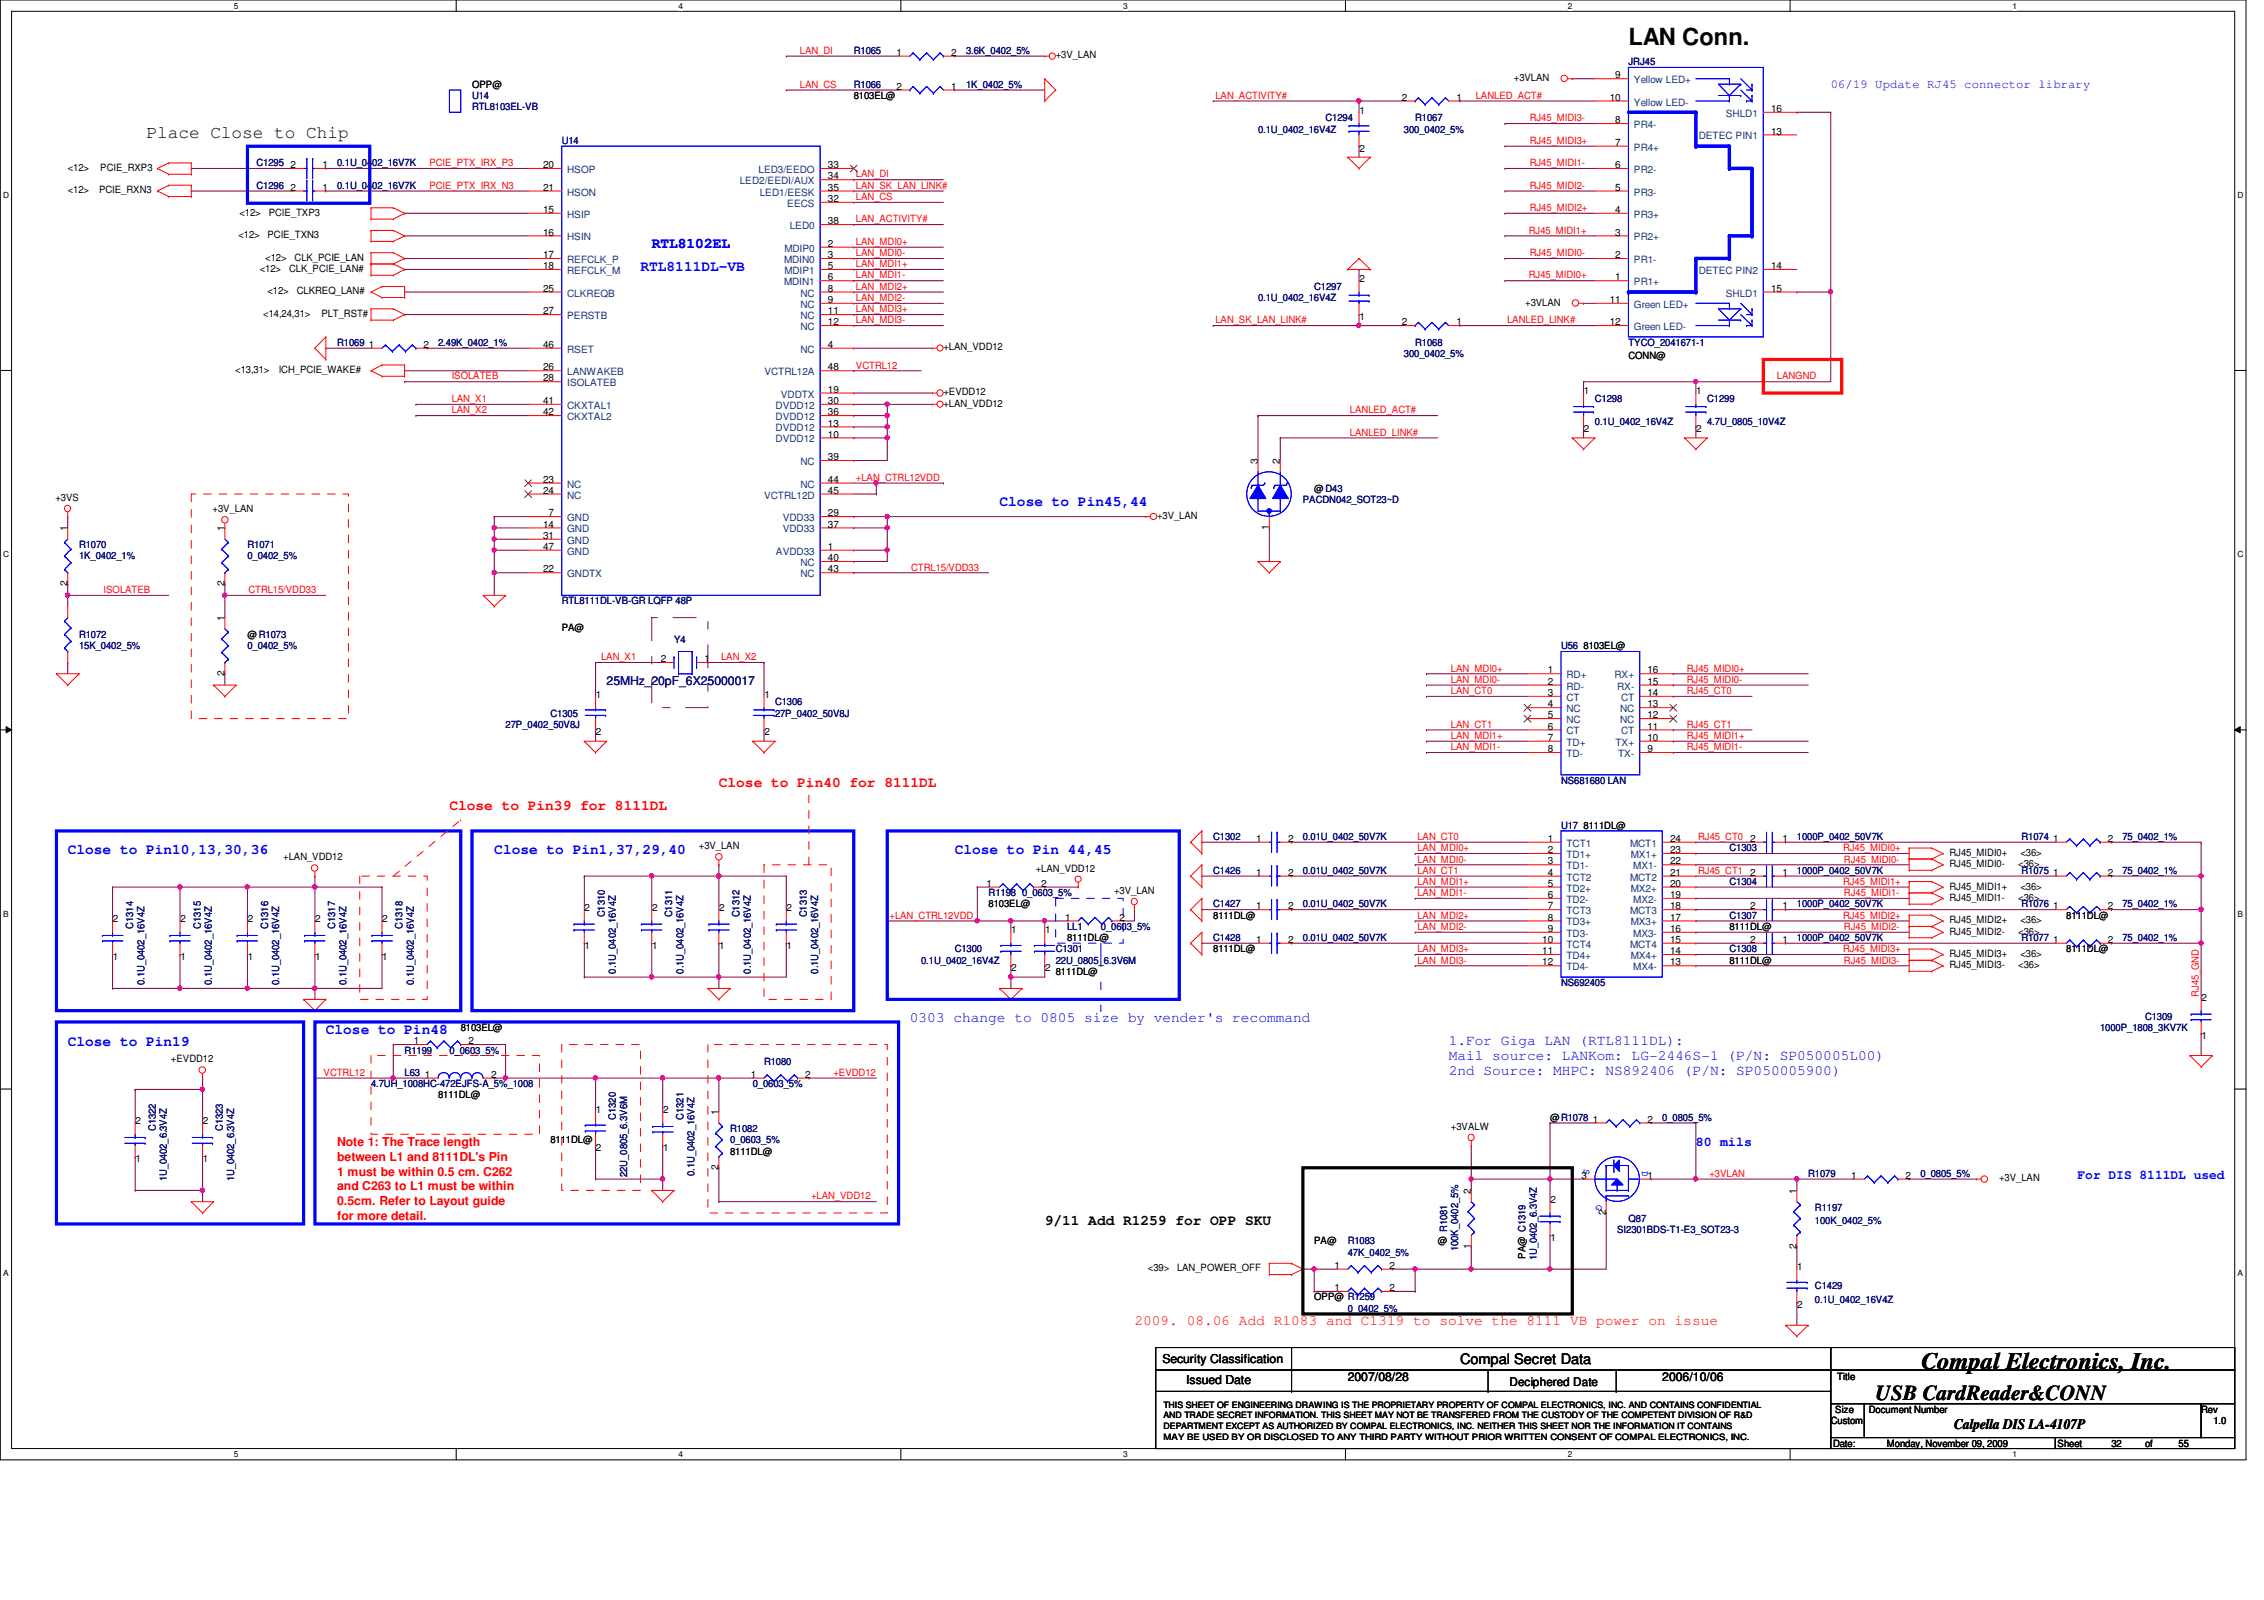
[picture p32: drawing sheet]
<svg xmlns="http://www.w3.org/2000/svg" width="297mm" height="210mm" viewBox="0 0 297 210" stroke-linecap="round" stroke-linejoin="round" font-family="sans-serif">
<defs><g id="words">
<g font-size="3.1">
<text x="213.7" y="5.8">LAN Conn.</text>
<text x="252.1" y="179.6">Compal Electronics, Inc.</text>
</g>
<text font-size="2.8" x="246.1" y="183.7">USB CardReader&amp;CONN</text>
<text font-size="2.3" x="19.2" y="18.1">Place Close to Chip</text>
<g font-size="1.9" fill="#00f">
<text x="84" y="35.5">RTL8111DL-VB</text>
<text x="85.5" y="32.6">RTL8102EL</text>
<text x="131.1" y="66.4">Close to Pin45,44</text>
<text x="8.9" y="112.1">Close to Pin10,13,30,36</text>
<text x="64.9" y="112.1">Close to Pin1,37,29,40</text>
<text x="125.3" y="112.1">Close to Pin 44,45</text>
<text x="8.9" y="137.2">Close to Pin19</text>
<text x="42.8" y="135.7">Close to Pin48</text>
<text x="119.4" y="134.1">0303 change to 0805 size by vender's recommand</text>
<text x="190.1" y="137">1.For Giga LAN (RTL8111DL):</text>
<text x="190.1" y="139">Mail source: LANKom: LG-2446S-1 (P/N: SP050005L00)</text>
<text x="190.1" y="141">2nd Source: MHPC: NS892406 (P/N: SP050005900)</text>
</g>
<g font-size="1.9" fill="#f00">
<text x="59" y="106.2">Close to Pin39 for 8111DL</text>
<text x="94.3" y="103.3">Close to Pin40 for 8111DL</text>
<text x="148.8" y="173.9">2009. 08.06 Add R1083 and C1319 to solve the 8111 VB power on issue</text>
</g>
<g font-size="1.9">
<text x="137.1" y="160.7">9/11 Add R1259 for OPP SKU</text>
<text x="191.6" y="178.9">Compal Secret Data</text>
<text x="256.4" y="187.4">Calpella DIS LA-4107P</text>
</g>
<g font-size="1.7" fill="#00f">
<text x="222.5" y="150.3">80 mils</text>
<text x="272.6" y="154.7">For DIS 8111DL used</text>
</g>
<text font-size="1.6" fill="#00f" x="240.2" y="11.6">06/19 Update RJ45 connector library</text>
<text font-size="1.6" fill="#000080" x="79.6" y="89.8">25MHz_20pF_6X25000017</text>
<g font-size="1.6" fill="#f00">
<text x="44.2" y="150.3">Note 1: The Trace length</text>
<text x="44.2" y="152.3">between L1 and 8111DL's Pin</text>
<text x="44.2" y="154.2">1 must be within 0.5 cm. C262</text>
<text x="44.2" y="156.2">and C263 to L1 must be within</text>
<text x="44.2" y="158.1">0.5cm. Refer to Layout guide</text>
<text x="44.2" y="160.1">for more detail.</text>
</g>
<g font-size="1.6">
<text x="152.5" y="178.8">Security Classification</text>
<text x="155.6" y="181.6">Issued Date</text>
<text x="176.8" y="181.2">2007/08/28</text>
<text x="198" y="181.8">Deciphered Date</text>
<text x="218.1" y="181.2">2006/10/06</text>
</g>
<g font-size="1.3">
<text x="61.9" y="11.5">OPP@</text>
<text x="117.6" y="11.8">2</text>
<text x="117.6" y="7.3">1</text>
<text x="124.8" y="11.8">1</text>
<text x="124.8" y="7.3">2</text>
<text x="138.5" y="7.7">+3V_LAN</text>
<text x="198.6" y="10.6">+3VLAN</text>
<text x="211.9" y="10.3">9</text>
<text x="112" y="13">8103EL@</text>
<text x="178.3" y="14.9">1</text>
<text x="183.9" y="13.2">2</text>
<text x="191.1" y="13.2">1</text>
<text x="211.2" y="13.2">10</text>
<text x="211.9" y="16.2">8</text>
<text x="232.4" y="17.7">13</text>
<text x="232.4" y="14.7">16</text>
<text x="8.9" y="22.4">&lt;12&gt;</text>
<text x="13.2" y="22.4">PCIE_RXP3</text>
<text x="38.1" y="22.1">2</text>
<text x="42.3" y="22.1">1</text>
<text x="71.2" y="22.1">20</text>
<text x="108.6" y="23.5">34</text>
<text x="108.6" y="22.1">33</text>
<text x="178.3" y="19.9">2</text>
<text x="211.9" y="22.1">6</text>
<text x="211.9" y="19.1">7</text>
<text x="8.9" y="25.4">&lt;12&gt;</text>
<text x="13" y="25.4">PCIE_RXN3</text>
<text x="31.4" y="28.3">&lt;12&gt;</text>
<text x="35.3" y="28.3">PCIE_TXP3</text>
<text x="38.1" y="25">2</text>
<text x="42.3" y="25">1</text>
<text x="71.2" y="27.9">15</text>
<text x="71.2" y="25">21</text>
<text x="108.6" y="29.4">38</text>
<text x="108.6" y="25">35</text>
<text x="108.6" y="26.5">32</text>
<text x="211.9" y="27.9">4</text>
<text x="211.9" y="25">5</text>
<text x="31.3" y="31.2">&lt;12&gt;</text>
<text x="34.1" y="35.7">&lt;12&gt;</text>
<text x="34.8" y="34.2">&lt;12&gt;</text>
<text x="35.1" y="31.2">PCIE_TXN3</text>
<text x="37.9" y="35.7">CLK_PCIE_LAN#</text>
<text x="38.6" y="34.2">CLK_PCIE_LAN</text>
<text x="71.2" y="30.9">16</text>
<text x="71.2" y="33.9">17</text>
<text x="71.2" y="35.3">18</text>
<text x="108.6" y="32.4">2</text>
<text x="108.6" y="33.9">3</text>
<text x="108.6" y="35.3">5</text>
<text x="211.9" y="33.9">2</text>
<text x="211.9" y="30.9">3</text>
<text x="232.4" y="35.3">14</text>
<text x="34.5" y="41.6">&lt;14,24,31&gt;</text>
<text x="35.1" y="38.6">&lt;12&gt;</text>
<text x="38.9" y="38.6">CLKREQ_LAN#</text>
<text x="42.2" y="41.6">PLT_RST#</text>
<text x="71.2" y="41.2">27</text>
<text x="71.2" y="38.3">25</text>
<text x="108.6" y="36.8">6</text>
<text x="108.6" y="38.3">8</text>
<text x="108.6" y="39.8">9</text>
<text x="108.6" y="41.2">11</text>
<text x="178.3" y="42">1</text>
<text x="178.3" y="37">2</text>
<text x="200.1" y="40.1">+3VLAN</text>
<text x="211.2" y="39.8">11</text>
<text x="211.9" y="36.8">1</text>
<text x="232.4" y="38.3">15</text>
<text x="48.4" y="45.6">1</text>
<text x="55.6" y="45.6">2</text>
<text x="71.2" y="45.6">46</text>
<text x="108.6" y="45.6">4</text>
<text x="108.6" y="42.7">12</text>
<text x="123.8" y="46">+LAN_VDD12</text>
<text x="183.9" y="42.7">2</text>
<text x="191.1" y="42.7">1</text>
<text x="211.2" y="42.7">12</text>
<text x="213.7" y="47.2">CONN@</text>
<text x="30.9" y="48.9">&lt;13,31&gt;</text>
<text x="36.6" y="48.9">ICH_PCIE_WAKE#</text>
<text x="71.2" y="53">41</text>
<text x="71.2" y="50">28</text>
<text x="71.2" y="48.6">26</text>
<text x="108.6" y="48.6">48</text>
<text x="108.6" y="51.5">19</text>
<text x="108.6" y="53">30</text>
<text x="123.8" y="51.9">+EVDD12</text>
<text x="123.8" y="53.3">+LAN_VDD12</text>
<text x="207.8" y="51.7">1</text>
<text x="222.5" y="51.7">1</text>
<text x="71.2" y="54.5">42</text>
<text x="108.6" y="57.4">10</text>
<text x="108.6" y="56">13</text>
<text x="108.6" y="54.5">36</text>
<text x="207.8" y="56.7">2</text>
<text x="222.5" y="56.7">2</text>
<text x="7.3" y="65.7">+3VS</text>
<text x="71.2" y="63.3">23</text>
<text x="71.2" y="64.8">24</text>
<text x="108.6" y="63.3">44</text>
<text x="108.6" y="60.4">39</text>
<text x="108.6" y="64.8">45</text>
<text x="165" y="60.9" transform="rotate(-90 165 60.9)">3</text>
<text x="167.9" y="60.9" transform="rotate(-90 167.9 60.9)">2</text>
<text x="172.4" y="64.6">@D43</text>
<text x="8.8" y="69.7" transform="rotate(-90 8.8 69.7)">1</text>
<text x="27.9" y="67.2">+3V_LAN</text>
<text x="29.5" y="69.7" transform="rotate(-90 29.5 69.7)">1</text>
<text x="71.2" y="69.2">14</text>
<text x="71.2" y="70.7">31</text>
<text x="72" y="67.7">7</text>
<text x="108.6" y="69.2">37</text>
<text x="108.6" y="67.7">29</text>
<text x="151.8" y="68.1">+3V_LAN</text>
<text x="166.5" y="69.6" transform="rotate(-90 166.5 69.6)">1</text>
<text x="8.8" y="76.9" transform="rotate(-90 8.8 76.9)">2</text>
<text x="29.5" y="76.9" transform="rotate(-90 29.5 76.9)">2</text>
<text x="71.2" y="72.1">47</text>
<text x="71.2" y="75.1">22</text>
<text x="108.6" y="72.1">1</text>
<text x="108.6" y="73.6">40</text>
<text x="108.6" y="75.1">43</text>
<text x="29.5" y="81.5" transform="rotate(-90 29.5 81.5)">1</text>
<text x="32.5" y="83.7">@R1073</text>
<text x="73.7" y="82.8">PA@</text>
<text x="29.5" y="88.7" transform="rotate(-90 29.5 88.7)">2</text>
<text x="86.7" y="86.9">2</text>
<text x="92.4" y="86.9">1</text>
<text x="203.1" y="88.3">1</text>
<text x="203.1" y="89.8">2</text>
<text x="207.8" y="85.2">8103EL@</text>
<text x="216.2" y="89.8">15</text>
<text x="216.2" y="88.3">16</text>
<text x="78.2" y="91.5">1</text>
<text x="100.3" y="91.5">1</text>
<text x="203.1" y="91.3">3</text>
<text x="203.1" y="95.7">6</text>
<text x="203.1" y="92.8">4</text>
<text x="203.1" y="94.2">5</text>
<text x="216.2" y="95.7">11</text>
<text x="216.2" y="91.3">14</text>
<text x="216.2" y="92.8">13</text>
<text x="216.2" y="94.2">12</text>
<text x="78.2" y="96.5">2</text>
<text x="100.3" y="96.5">2</text>
<text x="203.1" y="97.2">7</text>
<text x="203.1" y="98.7">8</text>
<text x="216.2" y="98.7">9</text>
<text x="216.2" y="97.2">10</text>
<text x="37.2" y="112.9">+LAN_VDD12</text>
<text x="91.7" y="111.4">+3V_LAN</text>
<text x="164.8" y="110.4">1</text>
<text x="169" y="110.4">2</text>
<text x="203.1" y="110.4">1</text>
<text x="203.1" y="111.9">2</text>
<text x="203.1" y="113.4">3</text>
<text x="207.8" y="108.8">8111DL@</text>
<text x="219.1" y="110.4">24</text>
<text x="219.1" y="111.9">23</text>
<text x="219.1" y="113.4">22</text>
<text x="229.6" y="110.4">2</text>
<text x="233.8" y="110.4">1</text>
<text x="255.8" y="112.3">RJ45_MIDI0+</text>
<text x="255.8" y="113.7">RJ45_MIDI0-</text>
<text x="264.8" y="113.7">&lt;36&gt;</text>
<text x="265.1" y="112.3">&lt;36&gt;</text>
<text x="269.4" y="110.4">1</text>
<text x="276.6" y="110.4">2</text>
<text x="76.7" y="119.5">2</text>
<text x="85.6" y="119.5">2</text>
<text x="94.4" y="119.5">2</text>
<text x="103.2" y="119.5">2</text>
<text x="129.4" y="116.3">1</text>
<text x="129.7" y="119">8103EL@</text>
<text x="135.9" y="114.3">+LAN_VDD12</text>
<text x="136.6" y="116.3">2</text>
<text x="146.2" y="117.3">+3V_LAN</text>
<text x="164.8" y="114.9">1</text>
<text x="164.8" y="119.3">1</text>
<text x="169" y="114.9">2</text>
<text x="169" y="119.3">2</text>
<text x="203.1" y="114.9">4</text>
<text x="203.1" y="116.3">5</text>
<text x="203.1" y="117.8">6</text>
<text x="203.1" y="119.3">7</text>
<text x="219.1" y="114.9">21</text>
<text x="219.1" y="116.3">20</text>
<text x="219.1" y="117.8">19</text>
<text x="219.1" y="119.3">18</text>
<text x="229.6" y="114.9">2</text>
<text x="229.6" y="119.3">2</text>
<text x="233.8" y="114.9">1</text>
<text x="233.8" y="119.3">1</text>
<text x="255.8" y="116.7">RJ45_MIDI1+</text>
<text x="255.8" y="118.2">RJ45_MIDI1-</text>
<text x="264.8" y="118.2">&lt;36&gt;</text>
<text x="265.1" y="116.7">&lt;36&gt;</text>
<text x="269.4" y="119.3">1</text>
<text x="269.4" y="114.9">1</text>
<text x="276.6" y="119.3">2</text>
<text x="276.6" y="114.9">2</text>
<text x="14.8" y="125.9">1</text>
<text x="14.8" y="121">2</text>
<text x="23.7" y="125.9">1</text>
<text x="23.7" y="121">2</text>
<text x="32.5" y="125.9">1</text>
<text x="32.5" y="121">2</text>
<text x="41.4" y="125.9">1</text>
<text x="41.4" y="121">2</text>
<text x="50.2" y="125.9">1</text>
<text x="50.2" y="121">2</text>
<text x="76.7" y="124.5">1</text>
<text x="85.6" y="124.5">1</text>
<text x="94.4" y="124.5">1</text>
<text x="103.2" y="124.5">1</text>
<text x="132.7" y="122.4">1</text>
<text x="137.1" y="122.4">1</text>
<text x="139.7" y="120.8">1</text>
<text x="140" y="123.5">8111DL@</text>
<text x="146.9" y="120.8">2</text>
<text x="159.2" y="120.5">8111DL@</text>
<text x="159.2" y="124.9">8111DL@</text>
<text x="164.8" y="123.7">1</text>
<text x="169" y="123.7">2</text>
<text x="202.3" y="123.7">10</text>
<text x="202.3" y="125.2">11</text>
<text x="203.1" y="120.8">8</text>
<text x="203.1" y="122.3">9</text>
<text x="219.1" y="120.8">17</text>
<text x="219.1" y="122.3">16</text>
<text x="219.1" y="123.7">15</text>
<text x="219.1" y="125.2">14</text>
<text x="226.9" y="122">8111DL@</text>
<text x="229.6" y="123.7">2</text>
<text x="233.8" y="123.7">1</text>
<text x="255.8" y="125.5">RJ45_MIDI3+</text>
<text x="255.8" y="121.1">RJ45_MIDI2+</text>
<text x="255.8" y="122.6">RJ45_MIDI2-</text>
<text x="264.8" y="122.6">&lt;36&gt;</text>
<text x="265.1" y="125.5">&lt;36&gt;</text>
<text x="265.1" y="121.1">&lt;36&gt;</text>
<text x="269.4" y="123.7">1</text>
<text x="271.1" y="120.5">8111DL@</text>
<text x="271.1" y="124.9">8111DL@</text>
<text x="276.6" y="123.7">2</text>
<text x="132.7" y="127.4">2</text>
<text x="137.1" y="127.4">2</text>
<text x="138.5" y="127.9">8111DL@</text>
<text x="202.3" y="126.7">12</text>
<text x="219.1" y="126.7">13</text>
<text x="226.9" y="126.4">8111DL@</text>
<text x="255.8" y="127">RJ45_MIDI3-</text>
<text x="264.8" y="127">&lt;36&gt;</text>
<text x="288.8" y="131.3">2</text>
<text x="54.3" y="137">1</text>
<text x="60.4" y="135.3">8103EL@</text>
<text x="61.5" y="137">2</text>
<text x="288.8" y="136.3">1</text>
<text x="22.4" y="139.4">+EVDD12</text>
<text x="55.7" y="141.4">1</text>
<text x="64.4" y="141.4">2</text>
<text x="98.5" y="141.4">1</text>
<text x="105.7" y="141.4">2</text>
<text x="17.8" y="147.5">2</text>
<text x="26.6" y="147.5">2</text>
<text x="57.5" y="144.1">8111DL@</text>
<text x="72.2" y="150">8111DL@</text>
<text x="78.2" y="146">1</text>
<text x="87" y="146">2</text>
<text x="94.3" y="146.3" transform="rotate(-90 94.3 146.3)">1</text>
<text x="190.4" y="148.2">+3VALW</text>
<text x="203.4" y="147">@R1078</text>
<text x="209" y="147.3">1</text>
<text x="216.2" y="147.3">2</text>
<text x="17.8" y="152.5">1</text>
<text x="26.6" y="152.5">1</text>
<text x="78.2" y="151">2</text>
<text x="87" y="151">1</text>
<text x="94.3" y="153.5" transform="rotate(-90 94.3 153.5)">2</text>
<text x="95.8" y="151.5">8111DL@</text>
<text x="207.5" y="154.6">3</text>
<text x="216.2" y="154.6">1</text>
<text x="242.9" y="154.6">1</text>
<text x="250" y="154.6">2</text>
<text x="262.3" y="155">+3V_LAN</text>
<text x="193" y="156.6" transform="rotate(-90 193 156.6)">2</text>
<text x="203.4" y="157.8">2</text>
<text x="210.7" y="159.4" transform="rotate(-90 210.7 159.4)">2</text>
<text x="235.7" y="156.6" transform="rotate(-90 235.7 156.6)">1</text>
<text x="150.6" y="166.8">&lt;39&gt;</text>
<text x="154.4" y="166.8">LAN_POWER_OFF</text>
<text x="172.4" y="163.2">PA@</text>
<text x="175.1" y="166.5">1</text>
<text x="182.3" y="166.5">2</text>
<text x="188.6" y="163.2">@</text>
<text x="193" y="163.8" transform="rotate(-90 193 163.8)">1</text>
<text x="200.1" y="165.1" transform="rotate(-90 200.1 165.1)">PA@ C1319</text>
<text x="203.4" y="162.8">1</text>
<text x="235.7" y="163.8" transform="rotate(-90 235.7 163.8)">2</text>
<text x="235.8" y="166.6">1</text>
<text x="172.4" y="170.6">OPP@ R1259</text>
<text x="175.1" y="169.4">1</text>
<text x="182.3" y="169.4">2</text>
<text x="235.8" y="171.6">2</text>
<text x="240.8" y="185.3">Size</text>
<text x="241" y="181.1">Title</text>
<text x="245.2" y="185.3">Document Number</text>
<text x="288.8" y="185.3">Rev</text>
<text x="240.2" y="186.8">Custom</text>
<text x="240.5" y="189.8">Date:</text>
<text x="247.6" y="189.8">Monday, November 09, 2009</text>
<text x="270" y="189.8">Sheet</text>
<text x="277" y="189.8">32</text>
<text x="281.4" y="189.8">of</text>
<text x="285.8" y="189.8">55</text>
<text x="290.4" y="186.8">1.0</text>
</g>
<g font-size="1.3" fill="#f00">
<text x="104.9" y="7.1">LAN_DI</text>
<text x="104.9" y="11.5">LAN_CS</text>
<text x="159.5" y="13">LAN_ACTIVITY#</text>
<text x="193.6" y="13">LANLED_ACT#</text>
<text x="200.7" y="15.9">RJ45_MIDI3-</text>
<text x="56.3" y="21.8">PCIE_PTX_IRX_P3</text>
<text x="112.3" y="23.3">LAN_DI</text>
<text x="200.7" y="18.9">RJ45_MIDI3+</text>
<text x="200.7" y="21.8">RJ45_MIDI1-</text>
<text x="56.3" y="24.8">PCIE_PTX_IRX_N3</text>
<text x="112.3" y="24.8">LAN_SK_LAN_LINK#</text>
<text x="112.3" y="26.2">LAN_CS</text>
<text x="112.3" y="29.2">LAN_ACTIVITY#</text>
<text x="200.7" y="24.8">RJ45_MIDI2-</text>
<text x="200.7" y="27.7">RJ45_MIDI2+</text>
<text x="112.3" y="33.6">LAN_MDI0-</text>
<text x="112.3" y="35.1">LAN_MDI1+</text>
<text x="112.3" y="32.1">LAN_MDI0+</text>
<text x="200.6" y="30.6">RJ45_MIDI1+</text>
<text x="200.7" y="33.6">RJ45_MIDI0-</text>
<text x="112.3" y="39.5">LAN_MDI2-</text>
<text x="112.3" y="41">LAN_MDI3+</text>
<text x="112.3" y="38">LAN_MDI2+</text>
<text x="112.3" y="36.5">LAN_MDI1-</text>
<text x="200.6" y="36.5">RJ45_MIDI0+</text>
<text x="112.3" y="42.4">LAN_MDI3-</text>
<text x="159.5" y="42.4">LAN_SK_LAN_LINK#</text>
<text x="197.7" y="42.4">LANLED_LINK#</text>
<text x="59.3" y="49.8">ISOLATEB</text>
<text x="59.3" y="52.7">LAN_X1</text>
<text x="112.3" y="48.3">VCTRL12</text>
<text x="233.1" y="49.8">LANGND</text>
<text x="59.3" y="54.2">LAN_X2</text>
<text x="177.1" y="57.1">LANLED_LINK#</text>
<text x="177.1" y="54.2">LANLED_ACT#</text>
<text x="112.3" y="63.1">+LAN_CTRL12VDD</text>
<text x="13.6" y="77.8">ISOLATEB</text>
<text x="32.6" y="77.8">CTRL15/VDD33</text>
<text x="119.5" y="74.8">CTRL15/VDD33</text>
<text x="78.9" y="86.6">LAN_X1</text>
<text x="94.6" y="86.6">LAN_X2</text>
<text x="190.4" y="88.1">LAN_MDI0+</text>
<text x="190.4" y="89.6">LAN_MDI0-</text>
<text x="221.3" y="88.1">RJ45_MIDI0+</text>
<text x="221.3" y="89.6">RJ45_MIDI0-</text>
<text x="190.4" y="95.5">LAN_CT1</text>
<text x="190.4" y="91.1">LAN_CT0</text>
<text x="221.3" y="95.5">RJ45_CT1</text>
<text x="221.3" y="91.1">RJ45_CT0</text>
<text x="190.4" y="96.9">LAN_MDI1+</text>
<text x="190.4" y="98.4">LAN_MDI1-</text>
<text x="221.3" y="98.4">RJ45_MIDI1-</text>
<text x="221.3" y="96.9">RJ45_MIDI1+</text>
<text x="186" y="113.2">LAN_MDI0-</text>
<text x="186" y="111.7">LAN_MDI0+</text>
<text x="186" y="110.2">LAN_CT0</text>
<text x="222.8" y="110.2">RJ45_CT0</text>
<text x="241.8" y="111.7">RJ45_MIDI0+</text>
<text x="241.9" y="113.2">RJ45_MIDI0-</text>
<text x="186" y="114.6">LAN_CT1</text>
<text x="186" y="116.1">LAN_MDI1+</text>
<text x="186" y="117.6">LAN_MDI1-</text>
<text x="222.8" y="114.6">RJ45_CT1</text>
<text x="241.8" y="116.1">RJ45_MIDI1+</text>
<text x="241.9" y="117.6">RJ45_MIDI1-</text>
<text x="116.7" y="120.5">+LAN_CTRL12VDD</text>
<text x="186" y="122">LAN_MDI2-</text>
<text x="186" y="120.5">LAN_MDI2+</text>
<text x="186" y="124.9">LAN_MDI3+</text>
<text x="241.8" y="120.5">RJ45_MIDI2+</text>
<text x="241.8" y="124.9">RJ45_MIDI3+</text>
<text x="241.9" y="122">RJ45_MIDI2-</text>
<text x="186" y="126.4">LAN_MDI3-</text>
<text x="241.9" y="126.4">RJ45_MIDI3-</text>
<text x="288.5" y="130.8" transform="rotate(-90 288.5 130.8)">RJ45_GND</text>
<text x="42.5" y="141.1">VCTRL12</text>
<text x="109.3" y="141.1">+EVDD12</text>
<text x="224.3" y="154.4">+3VLAN</text>
<text x="106.4" y="157.4">+LAN_VDD12</text>
</g>
<g font-size="1.3" fill="#000080">
<text x="112" y="11.5">R1066</text>
<text x="112" y="7.1">R1065</text>
<text x="126.7" y="11.5">1K_0402_5%</text>
<text x="126.7" y="7.1">3.6K_0402_5%</text>
<text x="213.7" y="8.6">JRJ45</text>
<text x="61.9" y="13">U14</text>
<text x="61.9" y="14.4">RTL8103EL-VB</text>
<text x="165.1" y="17.4">0.1U_0402_16V4Z</text>
<text x="173.9" y="15.9">C1294</text>
<text x="184.2" y="17.4">300_0402_5%</text>
<text x="185.7" y="15.9">R1067</text>
<text x="33.7" y="21.8">C1295</text>
<text x="44.2" y="21.8">0.1U_0402_16V7K</text>
<text x="73.7" y="18.9">U14</text>
<text x="33.7" y="24.8">C1296</text>
<text x="44.2" y="24.8">0.1U_0402_16V7K</text>
<text x="165.1" y="39.5">0.1U_0402_16V4Z</text>
<text x="172.4" y="38">C1297</text>
<text x="44.2" y="45.4">R1069</text>
<text x="57.5" y="45.4">2.49K_0402_1%</text>
<text x="184.2" y="46.9">300_0402_5%</text>
<text x="185.7" y="45.4">R1068</text>
<text x="213.7" y="45.4">TYCO_2041671-1</text>
<text x="209.3" y="52.7">C1298</text>
<text x="224" y="52.7">C1299</text>
<text x="209.3" y="55.7">0.1U_0402_16V4Z</text>
<text x="224" y="55.7">4.7U_0805_10V4Z</text>
<text x="170.9" y="66">PACDN042_SOT23~D</text>
<text x="10.4" y="71.9">R1070</text>
<text x="32.5" y="71.9">R1071</text>
<text x="10.4" y="73.4">1K_0402_1%</text>
<text x="32.5" y="73.4">0_0402_5%</text>
<text x="10.4" y="83.7">R1072</text>
<text x="73.7" y="79.3">RTL8111DL-VB-GR LQFP 48P</text>
<text x="10.4" y="85.2">15K_0402_5%</text>
<text x="32.5" y="85.2">0_0402_5%</text>
<text x="88.4" y="84.4">Y4</text>
<text x="204.8" y="85.2">U56</text>
<text x="66.3" y="95.5">27P_0402_50V8J</text>
<text x="72.2" y="94">C1305</text>
<text x="101.7" y="92.5">C1306</text>
<text x="101.7" y="94">27P_0402_50V8J</text>
<text x="204.8" y="102.8">NS681680 LAN</text>
<text x="159.2" y="110.2">C1302</text>
<text x="170.9" y="110.2">0.01U_0402_50V7K</text>
<text x="204.8" y="108.8">U17</text>
<text x="226.9" y="111.7">C1303</text>
<text x="235.8" y="110.2">1000P_0402_50V7K</text>
<text x="265.2" y="110.2">R1074</text>
<text x="278.5" y="110.2">75_0402_1%</text>
<text x="129.7" y="117.6">R1198 0_0603_5%</text>
<text x="159.2" y="114.6">C1426</text>
<text x="159.2" y="119">C1427</text>
<text x="170.9" y="114.6">0.01U_0402_50V7K</text>
<text x="170.9" y="119">0.01U_0402_50V7K</text>
<text x="226.9" y="116.1">C1304</text>
<text x="235.8" y="114.6">1000P_0402_50V7K</text>
<text x="235.8" y="119">1000P_0402_50V7K</text>
<text x="265.2" y="119">R1076</text>
<text x="265.2" y="114.6">R1075</text>
<text x="278.5" y="119">75_0402_1%</text>
<text x="278.5" y="114.6">75_0402_1%</text>
<text x="17.5" y="121.8" transform="rotate(-90 17.5 121.8)">C1314</text>
<text x="26.3" y="121.8" transform="rotate(-90 26.3 121.8)">C1315</text>
<text x="35.2" y="121.8" transform="rotate(-90 35.2 121.8)">C1316</text>
<text x="44" y="121.8" transform="rotate(-90 44 121.8)">C1317</text>
<text x="52.8" y="121.8" transform="rotate(-90 52.8 121.8)">C1318</text>
<text x="79.4" y="120.4" transform="rotate(-90 79.4 120.4)">C1310</text>
<text x="88.2" y="120.4" transform="rotate(-90 88.2 120.4)">C1311</text>
<text x="97" y="120.4" transform="rotate(-90 97 120.4)">C1312</text>
<text x="105.9" y="120.4" transform="rotate(-90 105.9 120.4)">C1313</text>
<text x="125.3" y="124.9">C1300</text>
<text x="138.5" y="124.9">C1301</text>
<text x="140" y="122">LL1</text>
<text x="144.4" y="122">0_0603_5%</text>
<text x="159.2" y="123.5">C1428</text>
<text x="170.9" y="123.5">0.01U_0402_50V7K</text>
<text x="226.9" y="120.5">C1307</text>
<text x="226.9" y="124.9">C1308</text>
<text x="235.8" y="123.5">1000P_0402_50V7K</text>
<text x="265.2" y="123.5">R1077</text>
<text x="278.5" y="123.5">75_0402_1%</text>
<text x="19" y="129.2" transform="rotate(-90 19 129.2)">0.1U_0402_16V4Z</text>
<text x="27.8" y="129.2" transform="rotate(-90 27.8 129.2)">0.1U_0402_16V4Z</text>
<text x="36.6" y="129.2" transform="rotate(-90 36.6 129.2)">0.1U_0402_16V4Z</text>
<text x="45.5" y="129.2" transform="rotate(-90 45.5 129.2)">0.1U_0402_16V4Z</text>
<text x="54.3" y="129.2" transform="rotate(-90 54.3 129.2)">0.1U_0402_16V4Z</text>
<text x="80.8" y="127.7" transform="rotate(-90 80.8 127.7)">0.1U_0402_16V4Z</text>
<text x="89.7" y="127.7" transform="rotate(-90 89.7 127.7)">0.1U_0402_16V4Z</text>
<text x="98.5" y="127.7" transform="rotate(-90 98.5 127.7)">0.1U_0402_16V4Z</text>
<text x="107.4" y="127.7" transform="rotate(-90 107.4 127.7)">0.1U_0402_16V4Z</text>
<text x="120.9" y="126.4">0.1U_0402_16V4Z</text>
<text x="138.5" y="126.4">22U_0805_6.3V6M</text>
<text x="204.8" y="129.4">NS692405</text>
<text x="275.5" y="135.3">1000P_1808_3KV7K</text>
<text x="281.4" y="133.8">C1309</text>
<text x="48.7" y="142.6">4.7UH_1008HC-472EJFS-A_5%_1008</text>
<text x="53.1" y="138.2">R1199</text>
<text x="53.1" y="141.1">L63</text>
<text x="59" y="138.2">0_0603_5%</text>
<text x="98.8" y="142.6">0_0603_5%</text>
<text x="100.2" y="139.7">R1080</text>
<text x="20.4" y="148.4" transform="rotate(-90 20.4 148.4)">C1322</text>
<text x="29.2" y="148.4" transform="rotate(-90 29.2 148.4)">C1323</text>
<text x="80.8" y="146.9" transform="rotate(-90 80.8 146.9)">C1320</text>
<text x="89.7" y="146.9" transform="rotate(-90 89.7 146.9)">C1321</text>
<text x="95.8" y="148.5">R1082</text>
<text x="95.8" y="150">0_0603_5%</text>
<text x="218.1" y="147">0_0805_5%</text>
<text x="21.9" y="155" transform="rotate(-90 21.9 155)">1U_0402_6.3V4Z</text>
<text x="30.7" y="155" transform="rotate(-90 30.7 155)">1U_0402_6.3V4Z</text>
<text x="82.3" y="154.4" transform="rotate(-90 82.3 154.4)">22U_0805_6.3V6M</text>
<text x="91.1" y="154.3" transform="rotate(-90 91.1 154.3)">0.1U_0402_16V4Z</text>
<text x="237.2" y="154.4">R1079</text>
<text x="252" y="154.4">0_0805_5%</text>
<text x="189.9" y="161.6" transform="rotate(-90 189.9 161.6)">R1081</text>
<text x="212.2" y="161.8">SI2301BDS-T1-E3_SOT23-3</text>
<text x="213.7" y="160.3">Q87</text>
<text x="238.1" y="158.8">R1197</text>
<text x="238.1" y="160.6">100K_0402_5%</text>
<text x="176.8" y="163.2">R1083</text>
<text x="176.8" y="164.7">47K_0402_5%</text>
<text x="191.3" y="164.1" transform="rotate(-90 191.3 164.1)">100K_0402_5%</text>
<text x="201.6" y="165.3" transform="rotate(-90 201.6 165.3)">1U_0402_6.3V4Z</text>
<text x="176.8" y="172.1">0_0402_5%</text>
<text x="238.1" y="169.1">C1429</text>
<text x="238.1" y="170.9">0.1U_0402_16V4Z</text>
</g>
<g font-size="1.3" fill="#004080">
<text x="214.4" y="10.9">Yellow LED+</text>
<text x="214.4" y="16.8">PR4-</text>
<text x="214.4" y="13.8">Yellow LED-</text>
<text x="226.4" y="15.3">SHLD1</text>
<text x="74.4" y="22.7">HSOP</text>
<text x="99.5" y="22.7">LED3/EEDO</text>
<text x="214.4" y="22.7">PR2-</text>
<text x="214.4" y="19.8">PR4+</text>
<text x="222.9" y="18.3">DETEC PIN1</text>
<text x="74.4" y="28.6">HSIP</text>
<text x="74.4" y="25.7">HSON</text>
<text x="97.1" y="24.2">LED2/EEDI/AUX</text>
<text x="99.7" y="25.7">LED1/EESK</text>
<text x="103.3" y="27.1">EECS</text>
<text x="214.4" y="28.6">PR3+</text>
<text x="214.4" y="25.7">PR3-</text>
<text x="74.4" y="31.5">HSIN</text>
<text x="74.4" y="34.5">REFCLK_P</text>
<text x="74.4" y="35.9">REFCLK_M</text>
<text x="102.9" y="34.5">MDIN0</text>
<text x="102.9" y="33">MDIP0</text>
<text x="102.9" y="35.9">MDIP1</text>
<text x="103.6" y="30.1">LED0</text>
<text x="214.4" y="34.5">PR1-</text>
<text x="214.4" y="31.5">PR2+</text>
<text x="222.9" y="35.9">DETEC PIN2</text>
<text x="74.4" y="41.9">PERSTB</text>
<text x="74.4" y="38.9">CLKREQB</text>
<text x="102.9" y="37.4">MDIN1</text>
<text x="105" y="38.9">NC</text>
<text x="105" y="40.4">NC</text>
<text x="105" y="41.9">NC</text>
<text x="214.4" y="37.4">PR1+</text>
<text x="214.4" y="40.4">Green LED+</text>
<text x="226.4" y="38.9">SHLD1</text>
<text x="74.4" y="46.3">RSET</text>
<text x="105" y="46.3">NC</text>
<text x="105" y="43.3">NC</text>
<text x="214.4" y="43.3">Green LED-</text>
<text x="74.4" y="53.6">CKXTAL1</text>
<text x="74.4" y="50.7">ISOLATEB</text>
<text x="74.4" y="49.2">LANWAKEB</text>
<text x="100.3" y="49.2">VCTRL12A</text>
<text x="101.8" y="53.6">DVDD12</text>
<text x="102.4" y="52.2">VDDTX</text>
<text x="74.4" y="55.1">CKXTAL2</text>
<text x="101.8" y="58">DVDD12</text>
<text x="101.8" y="56.6">DVDD12</text>
<text x="101.8" y="55.1">DVDD12</text>
<text x="74.4" y="64">NC</text>
<text x="74.4" y="65.4">NC</text>
<text x="100.2" y="65.4">VCTRL12D</text>
<text x="105" y="64">NC</text>
<text x="105" y="61">NC</text>
<text x="74.4" y="68.4">GND</text>
<text x="74.4" y="69.8">GND</text>
<text x="74.4" y="71.3">GND</text>
<text x="102.7" y="69.8">VDD33</text>
<text x="102.7" y="68.4">VDD33</text>
<text x="74.4" y="72.8">GND</text>
<text x="74.4" y="75.7">GNDTX</text>
<text x="101.8" y="72.8">AVDD33</text>
<text x="105" y="74.3">NC</text>
<text x="105" y="75.7">NC</text>
<text x="205.5" y="89">RD+</text>
<text x="211.8" y="89">RX+</text>
<text x="205.5" y="90.5">RD-</text>
<text x="205.5" y="91.9">CT</text>
<text x="205.5" y="93.4">NC</text>
<text x="205.5" y="94.9">NC</text>
<text x="212.2" y="90.5">RX-</text>
<text x="212.6" y="93.4">NC</text>
<text x="212.6" y="94.9">NC</text>
<text x="212.7" y="91.9">CT</text>
<text x="205.5" y="96.4">CT</text>
<text x="205.5" y="97.8">TD+</text>
<text x="205.5" y="99.3">TD-</text>
<text x="212" y="97.8">TX+</text>
<text x="212.3" y="99.3">TX-</text>
<text x="212.7" y="96.4">CT</text>
<text x="205.5" y="111.1">TCT1</text>
<text x="205.5" y="112.6">TD1+</text>
<text x="213.9" y="111.1">MCT1</text>
<text x="213.9" y="112.6">MX1+</text>
<text x="205.5" y="114">TD1-</text>
<text x="205.5" y="115.5">TCT2</text>
<text x="205.5" y="117">TD2+</text>
<text x="205.5" y="118.4">TD2-</text>
<text x="205.5" y="119.9">TCT3</text>
<text x="213.9" y="115.5">MCT2</text>
<text x="213.9" y="119.9">MCT3</text>
<text x="213.9" y="117">MX2+</text>
<text x="214.3" y="114">MX1-</text>
<text x="214.3" y="118.4">MX2-</text>
<text x="205.5" y="121.4">TD3+</text>
<text x="205.5" y="122.9">TD3-</text>
<text x="205.5" y="124.3">TCT4</text>
<text x="205.5" y="125.8">TD4+</text>
<text x="213.9" y="124.3">MCT4</text>
<text x="213.9" y="121.4">MX3+</text>
<text x="213.9" y="125.8">MX4+</text>
<text x="214.3" y="122.9">MX3-</text>
<text x="205.5" y="127.3">TD4-</text>
<text x="214.3" y="127.3">MX4-</text>
</g>
<g font-size="1.3" fill="#00f">
<text x="207.8" y="153.4" transform="rotate(90 207.8 153.4)">S</text>
<text x="215.5" y="153.7" transform="rotate(90 215.5 153.7)">D</text>
<text x="209.4" y="158.1" transform="rotate(90 209.4 158.1)">G</text>
</g>
<g font-size="1.1">
<text x="30.7" y="1.1">5</text>
<text x="89" y="1.1">4</text>
<text x="147.4" y="1.1">3</text>
<text x="205.7" y="1.1">2</text>
<text x="264" y="1.1">1</text>
<text x=".4" y="26">D</text>
<text x="293.6" y="26">D</text>
<text x=".4" y="73.1">C</text>
<text x="293.6" y="73.1">C</text>
<text x=".4" y="120.3">B</text>
<text x="293.6" y="120.3">B</text>
<text x=".4" y="167.4">A</text>
<text x="293.6" y="167.4">A</text>
<text x="152.7" y="184.7">THIS SHEET OF ENGINEERING DRAWING IS THE PROPRIETARY PROPERTY OF COMPAL ELECTRONICS, INC. AND CONTAINS CONFIDENTIAL</text>
<text x="30.7" y="191.2">5</text>
<text x="89" y="191.2">4</text>
<text x="147.4" y="191.2">3</text>
<text x="152.7" y="187.5">DEPARTMENT EXCEPT AS AUTHORIZED BY COMPAL ELECTRONICS, INC. NEITHER THIS SHEET NOR THE INFORMATION IT CONTAINS</text>
<text x="152.7" y="188.8">MAY BE USED BY OR DISCLOSED TO ANY THIRD PARTY WITHOUT PRIOR WRITTEN CONSENT OF COMPAL ELECTRONICS, INC.</text>
<text x="152.7" y="186.1">AND TRADE SECRET INFORMATION. THIS SHEET MAY NOT BE TRANSFERED FROM THE CUSTODY OF THE COMPETENT DIVISION OF R&amp;D</text>
<text x="205.7" y="191.2">2</text>
<text x="264" y="191.2">1</text>
</g>
</g></defs>
<path d="M0 0h294.7v191.5h-294.7zM1.5 1.5h291.7v188.5h-291.7z" fill="none" stroke="#000" stroke-width=".13"/>
<g fill="#fff">
<path d="M30.7 .2h.6v1.2h-.6z"/>
<path d="M30.7 190.2h.6v1.2h-.6z"/>
</g>
<path d="M59.9 0v1.5M59.9 190v1.5" fill="none" stroke="#000" stroke-width=".13"/>
<g fill="#fff">
<path d="M89 .2h.6v1.2h-.6z"/>
<path d="M89 190.2h.6v1.2h-.6z"/>
</g>
<path d="M118.2 0v1.5M118.2 190v1.5" fill="none" stroke="#000" stroke-width=".13"/>
<g fill="#fff">
<path d="M147.4 .2h.6v1.2h-.6z"/>
<path d="M147.4 190.2h.6v1.2h-.6z"/>
</g>
<path d="M176.5 0v1.5M176.5 190v1.5" fill="none" stroke="#000" stroke-width=".13"/>
<g fill="#fff">
<path d="M205.7 .2h.6v1.2h-.6z"/>
<path d="M205.7 190.2h.6v1.2h-.6z"/>
</g>
<path d="M234.9 0v1.5M234.9 190v1.5" fill="none" stroke="#000" stroke-width=".13"/>
<g fill="#fff">
<path d="M264 .2h.6v1.2h-.6z"/>
<path d="M264 190.2h.6v1.2h-.6z"/>
<path d="M.4 25h.8v1.2h-.8z"/>
<path d="M293.6 25h.7v1.2h-.7z"/>
<path d="M.4 72.1h.8v1.2h-.8z"/>
<path d="M293.6 72.1h.7v1.2h-.7z"/>
</g>
<path d="M0 48.6h1.5M293.2 48.6h1.5" fill="none" stroke="#000" stroke-width=".13"/>
<g fill="#fff">
<path d="M.4 119.3h.7v1.2h-.7z"/>
<path d="M293.6 119.3h.7v1.2h-.7z"/>
</g>
<path d="M0 95.8h1.5M.8 95.3l.7 .5-.7 .3zM293.2 95.8l.7-.5v.8zM293.2 95.8h1.5" fill="none" stroke="#000" stroke-width=".13"/>
<path d="M.8 95.3l.7 .5-.7 .3zM293.2 95.8l.7-.5v.8z" fill="#000"/>
<g fill="#fff">
<path d="M.4 166.4h.7v1.2h-.7z"/>
<path d="M293.6 166.4h.7v1.2h-.7z"/>
</g>
<path d="M0 142.9h1.5M293.2 142.9h1.5" fill="none" stroke="#000" stroke-width=".13"/>
<path d="M32.5 116.4h.1M32.5 116.4v4.4M41.3 116.4h.1M41.3 114.9h.1M41.3 116.4h8.8M41.3 114.9v5.9M50.1 116.4h.1M50.1 116.4v4.4" fill="none" stroke="#800040" stroke-width=".13"/>
<circle cx="41.3" cy="116.3" r=".29" fill="#f0f"/>
<circle cx="41.3" cy="116.3" r=".29" fill="none" stroke="#f0f" stroke-width=".13"/>
<path d="M14.8 116.4h.1M14.8 116.4v4.4M32.5 116.4h.1M32.5 116.4h8.8" fill="none" stroke="#800040" stroke-width=".13"/>
<circle cx="32.4" cy="116.3" r=".29" fill="#f0f"/>
<circle cx="32.4" cy="116.3" r=".29" fill="none" stroke="#f0f" stroke-width=".13"/>
<path d="M14.8 116.4h.1M14.8 116.4h17.7M23.6 116.4h.1M23.6 116.4v4.4" fill="none" stroke="#800040" stroke-width=".13"/>
<circle cx="23.6" cy="116.3" r=".29" fill="#f0f"/>
<circle cx="23.6" cy="116.3" r=".29" fill="none" stroke="#f0f" stroke-width=".13"/>
<path d="M14.8 125.2h.1M14.8 125.2v4.5M17.7 142.9h.1M17.7 142.9h8.9M26.6 142.9h.1M26.6 142.9v4.4" fill="none" stroke="#800040" stroke-width=".13"/>
<circle cx="26.6" cy="142.9" r=".29" fill="#f0f"/>
<circle cx="26.6" cy="142.9" r=".29" fill="none" stroke="#f0f" stroke-width=".13"/>
<path d="M17.7 151.8h.1M17.7 142.9h.1M17.7 142.9v4.4M17.7 151.8v4.4M26.6 141.4h.1M26.6 141.4v1.5M78.1 141.4h.1M78.1 141.4v4.4M78.1 141.4h8.8M86.9 141.4h.1M86.9 141.4v4.4" fill="none" stroke="#800040" stroke-width=".13"/>
<circle cx="78.1" cy="141.4" r=".29" fill="#f0f"/>
<circle cx="78.1" cy="141.4" r=".29" fill="none" stroke="#f0f" stroke-width=".13"/>
<path d="M66.3 141.4h.1M66.3 141.4h11.8" fill="none" stroke="#800040" stroke-width=".13"/>
<circle cx="66.3" cy="141.4" r=".29" fill="#f0f"/>
<circle cx="66.3" cy="141.4" r=".29" fill="none" stroke="#f0f" stroke-width=".13"/>
<path d="M51.6 141.4h.1M51.6 141.4h4.4M94.3 141.4h.1M94.3 141.4h4.5M106.1 141.4h.1M106.1 141.4h8.9" fill="none" stroke="#800040" stroke-width=".13"/>
<circle cx="94.3" cy="141.4" r=".29" fill="#f0f"/>
<circle cx="94.3" cy="141.4" r=".29" fill="none" stroke="#f0f" stroke-width=".13"/>
<path d="M86.9 141.4h.1M86.9 141.4h7.4M94.3 141.4h.1M94.3 157.6h.1M94.3 153.2h.1M94.3 141.4v4.4M94.3 153.2v4.4M94.3 157.6h20.7" fill="none" stroke="#800040" stroke-width=".13"/>
<circle cx="86.9" cy="141.4" r=".29" fill="#f0f"/>
<circle cx="86.9" cy="141.4" r=".29" fill="none" stroke="#f0f" stroke-width=".13"/>
<g fill="none" stroke="#800040" stroke-width=".13">
<path d="M103.2 7.4h.1M103.2 11.8h.1M103.2 7.4h14.7M103.2 11.8h14.7M125.3 7.4h.1M125.3 11.8h.1M125.3 7.4h11.8M125.3 11.8h11.8M112 45.7h.1M112 45.7h10.3M116.4 57.4h.1M116.4 57.4v3"/>
<path d="M112 67.8h.1M112 67.8h4.4"/>
</g>
<circle cx="116.4" cy="67.7" r=".29" fill="#f0f"/>
<circle cx="116.4" cy="67.7" r=".29" fill="none" stroke="#f0f" stroke-width=".13"/>
<g fill="none" stroke="#800040" stroke-width=".13">
<path d="M53.1 28h.1M53.1 30.9h.1M53.1 28h16.2M53.1 30.9h16.2M112 39.8h.1M112 38.3h.1M112 33.9h.1M112 35.3h.1M112 25.1h.1M112 39.8h11.8M112 38.3h11.8M112 33.9h11.8"/>
<path d="M112 35.3h11.8M112 25.1h11.8M112 41.3h.1M112 42.7h.1M112 54.5h.1M112 48.6h.1M112 41.3h11.8M112 42.7h11.8M112 54.5h4.4M112 48.6h8.9M116.4 54.5h.1M116.4 54.5v1.5"/>
<path d="M112 75.1h.1M112 75.1h17.7M8.9 86.9h.1M8.9 86.9v1.5M29.5 88.4h.1M29.5 88.4v1.5"/>
</g>
<circle cx="116.4" cy="56" r=".29" fill="#f0f"/>
<circle cx="116.4" cy="56" r=".29" fill="none" stroke="#f0f" stroke-width=".13"/>
<circle cx="116.4" cy="54.5" r=".29" fill="#f0f"/>
<circle cx="116.4" cy="54.5" r=".29" fill="none" stroke="#f0f" stroke-width=".13"/>
<path d="M53.1 33.9h.1M53.1 35.3h.1M53.1 33.9h16.2M53.1 35.3h16.2M112 26.5h.1M112 26.5h11.8M112 56h.1M112 51.6h.1M112 57.4h.1M112 56h4.4M112 51.6h10.3M112 57.4h4.4" fill="none" stroke="#800040" stroke-width=".13"/>
<circle cx="116.4" cy="57.4" r=".29" fill="#f0f"/>
<circle cx="116.4" cy="57.4" r=".29" fill="none" stroke="#f0f" stroke-width=".13"/>
<g fill="none" stroke="#800040" stroke-width=".13">
<path d="M53.1 38.3h.1M53.1 38.3h16.2M112 23.6h.1M112 29.5h.1M112 32.4h.1M112 36.8h.1M112 23.6h11.8M112 29.5h11.8M112 32.4h11.8M112 36.8h11.8M42.8 45.7h.1M42.8 45.7h5.9"/>
<path d="M53.1 41.3h.1M53.1 50.1h.1M53.1 48.6h.1M53.1 41.3h16.2M53.1 50.1h16.2M53.1 48.6h16.2M54.6 53h.1M54.6 54.5h.1M54.6 53h14.7M54.6 54.5h14.7M56 45.7h.1M56 45.7h13.3"/>
<path d="M116.4 56h.1M116.4 56v1.4M8.9 67.8h.1M8.9 78.1h.1M8.9 76.6h.1M8.9 67.8v1.5M8.9 76.6v2.9M8.9 78.1h13.2"/>
</g>
<circle cx="8.9" cy="78.1" r=".29" fill="#f0f"/>
<circle cx="8.9" cy="78.1" r=".29" fill="none" stroke="#f0f" stroke-width=".13"/>
<g fill="none" stroke="#800040" stroke-width=".13">
<path d="M25.1 25.1h.1M25.1 22.1h.1M25.1 25.1h13.3M25.1 22.1h13.3M42.8 22.1h.1M42.8 25.1h.1M42.8 25.1h26.5M42.8 22.1h26.5M112 53h.1M112 53h10.3M116.4 53h.1M116.4 53v1.5"/>
<path d="M112 73.7h.1M112 60.4h.1M112 73.7h4.4M112 60.4h4.4"/>
</g>
<circle cx="116.4" cy="53" r=".29" fill="#f0f"/>
<circle cx="116.4" cy="53" r=".29" fill="none" stroke="#f0f" stroke-width=".13"/>
<path d="M203.4 147.3h.1M203.4 147.3v7.4M216.6 147.3h.1M216.6 147.3h5.9M193 163.5h.1M193 163.5v3M203.4 166.5h.1M203.4 166.5h7.3" fill="none" stroke="#800040" stroke-width=".13"/>
<circle cx="203.3" cy="166.5" r=".29" fill="#f0f"/>
<circle cx="203.3" cy="166.5" r=".29" fill="none" stroke="#f0f" stroke-width=".13"/>
<path d="M193 154.7h.1M193 154.7h10.4M203.4 147.3h.1M203.4 147.3h5.8" fill="none" stroke="#800040" stroke-width=".13"/>
<circle cx="203.3" cy="154.7" r=".29" fill="#f0f"/>
<circle cx="203.3" cy="154.7" r=".29" fill="none" stroke="#f0f" stroke-width=".13"/>
<path d="M193 154.7h.1M193 154.7v1.5M203.4 154.7h.1M203.4 154.7v2.9M203.4 154.7h4.4" fill="none" stroke="#800040" stroke-width=".13"/>
<circle cx="193" cy="154.7" r=".29" fill="#f0f"/>
<circle cx="193" cy="154.7" r=".29" fill="none" stroke="#f0f" stroke-width=".13"/>
<path d="M193 150.3h.1M193 150.3v4.4M216.6 154.7h.1M216.6 154.7h5.9" fill="none" stroke="#800040" stroke-width=".13"/>
<circle cx="222.5" cy="154.7" r=".29" fill="#f0f"/>
<circle cx="222.5" cy="154.7" r=".29" fill="none" stroke="#f0f" stroke-width=".13"/>
<g fill="none" stroke="#800040" stroke-width=".13">
<path d="M78.1 86.9h.1M78.1 95.8h.1M78.1 86.9v4.5M78.1 95.8v1.4M78.1 86.9h8.8M92.9 86.9h.1M92.9 86.9h7.3M100.2 86.9h.1M100.2 95.8h.1M100.2 86.9v4.5M100.2 95.8v1.4M235.8 154.7h.1"/>
<path d="M235.8 154.7h7.3M250.5 154.7h.1M250.5 154.7h8.8"/>
</g>
<circle cx="235.7" cy="154.7" r=".29" fill="#f0f"/>
<circle cx="235.7" cy="154.7" r=".29" fill="none" stroke="#f0f" stroke-width=".13"/>
<path d="M29.5 78.1h.1M29.5 78.1h13.3M222.5 147.3h.1M222.5 147.3v7.4" fill="none" stroke="#800040" stroke-width=".13"/>
<circle cx="29.5" cy="78.1" r=".29" fill="#f0f"/>
<circle cx="29.5" cy="78.1" r=".29" fill="none" stroke="#f0f" stroke-width=".13"/>
<g fill="none" stroke="#800040" stroke-width=".13">
<path d="M29.5 78.1h.1M29.5 76.6h.1M29.5 76.6v4.4M112 69.3h.1M112 69.3h4.4M76.7 114.9h.1M76.7 114.9h8.8M94.3 113.5h.1M94.3 113.5v1.4M103.2 114.9h.1M103.2 114.9v4.4M157.7 110.5h.1"/>
<path d="M157.7 110.5h7.4M169.5 114.9h.1M169.5 119.3h.1M169.5 110.5h.1M169.5 114.9h30.9M169.5 119.3h30.9M169.5 110.5h30.9M185.7 113.5h.1M185.7 112h.1M185.7 116.4h.1M185.7 117.9h.1M185.7 112h14.7"/>
<path d="M185.7 113.5h14.7M185.7 117.9h14.7M185.7 116.4h14.7M222.5 112h.1M222.5 113.5h.1M222.5 117.9h.1M222.5 116.4h.1M222.5 114.9h.1M222.5 119.3h.1M222.5 114.9h7.4M222.5 112h28M222.5 113.5h28"/>
<path d="M222.5 117.9h28M222.5 116.4h28M222.5 119.3h7.4M234.3 110.5h.1M234.3 114.9h.1M234.3 119.3h.1M234.3 114.9h35.4M234.3 119.3h35.4M234.3 110.5h35.4M277 110.5h.1M277 114.9h.1M277 119.3h.1"/>
<path d="M277 114.9h11.8M277 119.3h11.8M277 110.5h11.8M169.5 123.7h.1M169.5 123.7h30.9M185.7 122.3h.1M185.7 120.8h.1M185.7 125.2h.1M185.7 126.7h.1M185.7 122.3h14.7M185.7 120.8h14.7M185.7 126.7h14.7"/>
<path d="M185.7 125.2h14.7M222.5 122.3h.1M222.5 120.8h.1M222.5 126.7h.1M222.5 125.2h.1M222.5 123.7h.1M222.5 122.3h28M222.5 120.8h28M222.5 126.7h28M222.5 125.2h28M222.5 123.7h7.4M234.3 123.7h.1"/>
<path d="M234.3 123.7h35.4M277 123.7h.1M277 123.7h11.8M288.8 123.7h.1M288.8 123.7v7.4"/>
</g>
<circle cx="288.8" cy="123.7" r=".29" fill="#f0f"/>
<circle cx="288.8" cy="123.7" r=".29" fill="none" stroke="#f0f" stroke-width=".13"/>
<path d="M288.8 110.5h.1M288.8 114.9h.1M288.8 110.5v8.8M288.8 135.6h.1M288.8 135.6v2.9" fill="none" stroke="#800040" stroke-width=".13"/>
<circle cx="288.8" cy="114.9" r=".29" fill="#f0f"/>
<circle cx="288.8" cy="114.9" r=".29" fill="none" stroke="#f0f" stroke-width=".13"/>
<path d="M288.8 119.3h.1M288.8 119.3v4.4" fill="none" stroke="#800040" stroke-width=".13"/>
<circle cx="288.8" cy="119.3" r=".29" fill="#f0f"/>
<circle cx="288.8" cy="119.3" r=".29" fill="none" stroke="#f0f" stroke-width=".13"/>
<g fill="none" stroke="#800040" stroke-width=".13">
<path d="M197.4 19.2h.1M197.4 16.2h.1M197.4 19.2h11.8M197.4 16.2h11.8M235.8 14.7h.1M235.8 14.7h4.4M178.3 35.3h.1M178.3 35.3v1.5M197.4 25.1h.1M197.4 28h.1M197.4 25.1h11.8M197.4 28h11.8"/>
<path d="M178.3 41.3h.1M178.3 41.3v1.4M191.6 42.7h.1M191.6 42.7h17.6M207.8 56h.1M207.8 50.1h.1M207.8 56v1.4M207.8 50.1h32.4M222.5 56h.1M222.5 50.1h.1M222.5 50.1v1.5M222.5 56v1.4"/>
</g>
<circle cx="222.5" cy="50.1" r=".29" fill="#f0f"/>
<circle cx="222.5" cy="50.1" r=".29" fill="none" stroke="#f0f" stroke-width=".13"/>
<path d="M197.4 22.1h.1M197.4 36.8h.1M197.4 22.1h11.8M197.4 36.8h11.8M240.2 38.3h.1M240.2 38.3v11.8M207.8 50.1h.1M207.8 50.1v1.5" fill="none" stroke="#800040" stroke-width=".13"/>
<circle cx="240.2" cy="38.3" r=".29" fill="#f0f"/>
<circle cx="240.2" cy="38.3" r=".29" fill="none" stroke="#f0f" stroke-width=".13"/>
<path d="M240.2 14.7h.1M240.2 14.7v23.6h-4.4M197.4 30.9h.1M197.4 33.9h.1M197.4 30.9h11.8M197.4 33.9h11.8M207.8 39.8h.1M207.8 39.8h1.4M235.8 38.3h.1M178.3 42.7h.1M178.3 42.7h5.9" fill="none" stroke="#800040" stroke-width=".13"/>
<circle cx="178.3" cy="42.7" r=".29" fill="#f0f"/>
<circle cx="178.3" cy="42.7" r=".29" fill="none" stroke="#f0f" stroke-width=".13"/>
<path d="M159.2 42.7h.1M159.2 42.7h19.1M64.9 72.2h.1M64.9 72.2v2.9" fill="none" stroke="#800040" stroke-width=".13"/>
<circle cx="64.8" cy="72.2" r=".29" fill="#f0f"/>
<circle cx="64.8" cy="72.2" r=".29" fill="none" stroke="#f0f" stroke-width=".13"/>
<path d="M64.9 69.3h.1M64.9 69.3h4.4M76.7 128.2h.1M76.7 128.2h8.8M86.9 150.3h.1M86.9 150.3v4.4" fill="none" stroke="#800040" stroke-width=".13"/>
<circle cx="85.5" cy="128.2" r=".29" fill="#f0f"/>
<circle cx="85.5" cy="128.2" r=".29" fill="none" stroke="#f0f" stroke-width=".13"/>
<path d="M32.5 129.7h.1M32.5 129.7h8.8" fill="none" stroke="#800040" stroke-width=".13"/>
<circle cx="41.3" cy="129.6" r=".29" fill="#f0f"/>
<circle cx="41.3" cy="129.6" r=".29" fill="none" stroke="#f0f" stroke-width=".13"/>
<circle cx="32.4" cy="129.6" r=".29" fill="#f0f"/>
<circle cx="32.4" cy="129.6" r=".29" fill="none" stroke="#f0f" stroke-width=".13"/>
<g fill="none" stroke="#800040" stroke-width=".13">
<path d="M178.3 13.3h.1M178.3 19.2h.1M178.3 13.3v1.4M178.3 19.2v1.4M178.3 13.3h5.9M191.6 13.3h.1M191.6 13.3h17.6M165.1 54.5h.1M165.1 54.5v5.9M165.1 54.5h23.5M168 57.4h.1M168 57.4h20.6"/>
<path d="M168 57.4v3M166.5 69.3h.1M166.5 69.3v4.4M50.1 125.2h.1M50.1 125.2v4.5M94.3 128.2h.1M94.3 128.2h8.9"/>
</g>
<circle cx="178.3" cy="13.2" r=".29" fill="#f0f"/>
<circle cx="178.3" cy="13.2" r=".29" fill="none" stroke="#f0f" stroke-width=".13"/>
<g fill="none" stroke="#800040" stroke-width=".13">
<path d="M159.2 13.3h.1M159.2 13.3h19.1M206.3 10.3h.1M206.3 10.3h2.9M157.7 114.9h.1M157.7 119.3h.1M157.7 114.9h7.4M157.7 119.3h7.4M132.6 120.8h.1M132.6 126.7h.1M132.6 120.8v1.5M132.6 126.7v1.5"/>
<path d="M132.6 120.8h4.5M137.1 120.8h.1M137.1 120.8v1.5M157.7 123.7h.1M157.7 123.7h7.4M222.5 154.7h.1M222.5 154.7h13.3M235.8 154.7h.1M235.8 154.7v1.5M235.8 163.5h.1M235.8 170.9h.1M235.8 163.5v3"/>
<path d="M235.8 170.9v3"/>
</g>
<circle cx="137" cy="120.8" r=".29" fill="#f0f"/>
<circle cx="137" cy="120.8" r=".29" fill="none" stroke="#f0f" stroke-width=".13"/>
<path d="M148.8 119.3h.1M148.8 119.3v1.5h-1.4M128.2 120.8h.1M128.2 120.8h4.4M137.1 120.8h.1M137.1 120.8h2.9M147.4 120.8h.1" fill="none" stroke="#800040" stroke-width=".13"/>
<circle cx="132.6" cy="120.8" r=".29" fill="#f0f"/>
<circle cx="132.6" cy="120.8" r=".29" fill="none" stroke="#f0f" stroke-width=".13"/>
<circle cx="128.2" cy="120.8" r=".29" fill="#f0f"/>
<circle cx="128.2" cy="120.8" r=".29" fill="none" stroke="#f0f" stroke-width=".13"/>
<path d="M116.4 69.3h.1M116.4 69.3v2.9M128.2 116.4h.1M128.2 116.4h1.5M128.2 116.4v4.4h-11.8M137.1 116.4h.1M137.1 116.4h4.4M116.4 120.8h.1M137.1 126.7h.1M137.1 126.7v1.5" fill="none" stroke="#800040" stroke-width=".13"/>
<circle cx="116.4" cy="69.2" r=".29" fill="#f0f"/>
<circle cx="116.4" cy="69.2" r=".29" fill="none" stroke="#f0f" stroke-width=".13"/>
<path d="M64.9 69.3h.1M64.9 69.3v1.4" fill="none" stroke="#800040" stroke-width=".13"/>
<circle cx="64.8" cy="69.2" r=".29" fill="#f0f"/>
<circle cx="64.8" cy="69.2" r=".29" fill="none" stroke="#f0f" stroke-width=".13"/>
<g fill="none" stroke="#800040" stroke-width=".13">
<path d="M64.9 75.1h.1M64.9 75.1v3M116.4 67.8h.1M116.4 67.8v1.5M32.5 125.2h.1M32.5 125.2v4.5M41.3 125.2h.1M41.3 129.7h.1M41.3 125.2v5.9M132.6 128.2h.1M132.6 128.2h4.5M78.1 154.7h.1"/>
<path d="M78.1 154.7h8.8"/>
</g>
<circle cx="132.6" cy="128.2" r=".29" fill="#f0f"/>
<circle cx="132.6" cy="128.2" r=".29" fill="none" stroke="#f0f" stroke-width=".13"/>
<path d="M86.9 154.7h.1M86.9 154.7v1.5" fill="none" stroke="#800040" stroke-width=".13"/>
<circle cx="86.9" cy="154.7" r=".29" fill="#f0f"/>
<circle cx="86.9" cy="154.7" r=".29" fill="none" stroke="#f0f" stroke-width=".13"/>
<path d="M116.4 72.2h.1M116.4 72.2v1.5" fill="none" stroke="#800040" stroke-width=".13"/>
<circle cx="116.4" cy="72.2" r=".29" fill="#f0f"/>
<circle cx="116.4" cy="72.2" r=".29" fill="none" stroke="#f0f" stroke-width=".13"/>
<path d="M64.9 70.7h.1M64.9 70.7h4.4M85.5 123.7h.1M85.5 123.7v4.5M17.7 156.2h.1M17.7 156.2h8.9" fill="none" stroke="#800040" stroke-width=".13"/>
<circle cx="26.6" cy="156.1" r=".29" fill="#f0f"/>
<circle cx="26.6" cy="156.1" r=".29" fill="none" stroke="#f0f" stroke-width=".13"/>
<path d="M85.5 128.2h.1M85.5 128.2h8.8" fill="none" stroke="#800040" stroke-width=".13"/>
<circle cx="94.3" cy="128.2" r=".29" fill="#f0f"/>
<circle cx="94.3" cy="128.2" r=".29" fill="none" stroke="#f0f" stroke-width=".13"/>
<path d="M64.9 67.8h.1M64.9 67.8v1.5M76.7 114.9h.1M76.7 114.9v4.4M85.5 114.9h.1M85.5 114.9h8.8M23.6 129.7h.1M23.6 129.7h8.9M26.6 151.8h.1M26.6 156.2h.1M26.6 151.8v5.8" fill="none" stroke="#800040" stroke-width=".13"/>
<circle cx="94.3" cy="114.9" r=".29" fill="#f0f"/>
<circle cx="94.3" cy="114.9" r=".29" fill="none" stroke="#f0f" stroke-width=".13"/>
<circle cx="85.5" cy="114.9" r=".29" fill="#f0f"/>
<circle cx="85.5" cy="114.9" r=".29" fill="none" stroke="#f0f" stroke-width=".13"/>
<path d="M64.9 67.8h.1M64.9 67.8h4.4M94.3 114.9h.1M94.3 114.9h8.9M94.3 114.9v4.4M23.6 125.2h.1M23.6 125.2v4.5" fill="none" stroke="#800040" stroke-width=".13"/>
<circle cx="94.3" cy="114.9" r=".29" fill="#f0f"/>
<circle cx="94.3" cy="114.9" r=".29" fill="none" stroke="#f0f" stroke-width=".13"/>
<path d="M112 72.2h.1M112 72.2h4.4M14.8 129.7h.1M14.8 129.7h8.8M103.2 123.7h.1M103.2 123.7v4.5M78.1 150.3h.1M78.1 150.3v4.4" fill="none" stroke="#800040" stroke-width=".13"/>
<circle cx="23.6" cy="129.6" r=".29" fill="#f0f"/>
<circle cx="23.6" cy="129.6" r=".29" fill="none" stroke="#f0f" stroke-width=".13"/>
<path d="M64.9 72.2h.1M64.9 70.7h.1M64.9 72.2h4.4M64.9 70.7v1.5M85.5 114.9h.1M85.5 114.9v4.4M76.7 123.7h.1M76.7 123.7v4.5M132.6 128.2h.1M132.6 128.2v1.5" fill="none" stroke="#800040" stroke-width=".13"/>
<circle cx="64.8" cy="70.7" r=".29" fill="#f0f"/>
<circle cx="64.8" cy="70.7" r=".29" fill="none" stroke="#f0f" stroke-width=".13"/>
<path d="M64.9 75.1h.1M64.9 75.1h4.4" fill="none" stroke="#800040" stroke-width=".13"/>
<circle cx="64.8" cy="75.1" r=".29" fill="#f0f"/>
<circle cx="64.8" cy="75.1" r=".29" fill="none" stroke="#f0f" stroke-width=".13"/>
<path d="M112 63.4h3M112 64.8h3M115 63.4h.1M115 64.8h.1M115 63.4v1.4M116.4 67.8h.1M116.4 67.8h33.9M41.3 129.7h.1M41.3 129.7h8.8M94.3 128.2h.1M94.3 123.7h.1M94.3 123.7v6" fill="none" stroke="#800040" stroke-width=".13"/>
<circle cx="114.9" cy="63.3" r=".29" fill="#f0f"/>
<circle cx="114.9" cy="63.3" r=".29" fill="none" stroke="#f0f" stroke-width=".13"/>
<path d="M115 63.4h8.8M123.8 63.4h.1M51.6 137h.1M51.6 137h3M51.6 137v4.4M51.6 141.4h.1" fill="none" stroke="#800040" stroke-width=".13"/>
<circle cx="51.6" cy="141.4" r=".29" fill="#f0f"/>
<circle cx="51.6" cy="141.4" r=".29" fill="none" stroke="#f0f" stroke-width=".13"/>
<g fill="none" stroke="#800040" stroke-width=".13">
<path d="M187.2 88.4h.1M187.2 89.9h.1M187.2 95.8h.1M187.2 91.4h.1M187.2 97.2h.1M187.2 98.7h.1M187.2 88.4h13.2M187.2 89.9h13.2M187.2 95.8h13.2M187.2 91.4h13.2M187.2 97.2h13.2M187.2 98.7h13.2"/>
<path d="M219.5 88.4h.1M219.5 89.9h.1M219.5 95.8h.1M219.5 91.4h.1M219.5 98.7h.1M219.5 97.2h.1M219.5 88.4h17.7M219.5 89.9h17.7M219.5 95.8h10.4M219.5 91.4h10.4M219.5 97.2h17.7M219.5 98.7h17.7"/>
<path d="M222.5 110.5h.1M222.5 110.5h7.4M61.9 137h4.4M66.3 137h.1M66.3 137v4.4M41.3 141.4h.1M41.3 141.4h10.3M64.9 141.4h.1M64.9 141.4h1.4M66.3 141.4h.1M210.7 159.1h.1M210.7 159.1v7.4"/>
<path d="M172.4 166.5h.1M172.4 166.5h2.9M185.7 166.5h.1M193 166.5h.1M203.4 162.1h.1M203.4 162.1v4.4h-17.7"/>
</g>
<circle cx="193" cy="166.5" r=".29" fill="#f0f"/>
<circle cx="193" cy="166.5" r=".29" fill="none" stroke="#f0f" stroke-width=".13"/>
<path d="M182.7 169.4h3M185.7 169.4h.1M185.7 166.5h.1M185.7 166.5v2.9" fill="none" stroke="#800040" stroke-width=".13"/>
<circle cx="185.6" cy="166.5" r=".29" fill="#f0f"/>
<circle cx="185.6" cy="166.5" r=".29" fill="none" stroke="#f0f" stroke-width=".13"/>
<path d="M172.4 169.4h.1M172.4 166.5h.1M172.4 169.4h2.9M172.4 166.5v2.9M182.7 166.5h.1M182.7 166.5h3" fill="none" stroke="#800040" stroke-width=".13"/>
<circle cx="172.4" cy="166.5" r=".29" fill="#f0f"/>
<circle cx="172.4" cy="166.5" r=".29" fill="none" stroke="#f0f" stroke-width=".13"/>
<path d="M170.9 166.5h.1M170.9 166.5h1.5" fill="none" stroke="#800040" stroke-width=".13"/>
<g fill="none" stroke="#f00" stroke-width=".13">
<path d="M137.1 10.3h.1M137.1 13.3h.1M137.1 7.4h.1M137.1 10.3v3M137.1 10.3l1.4 1.5M137.1 7.4h.6M138.5 11.8h.1M138.5 11.8l-1.4 1.5M205.7 10.3h.6M206.3 10.3h.1M20.7 22.1h.1M20.7 25.1h.1"/>
<path d="M20.7 22.1l1.4 .8M20.7 25.1l1.4 .7M22.1 21.4h.1M22.1 22.9h.1M22.1 24.3h.1M22.1 25.8h.1M22.1 21.4l-1.4 .7M22.1 21.4h3M22.1 22.9h3M22.1 24.3l-1.4 .8M22.1 24.3h3M22.1 25.8h3"/>
<path d="M25.1 21.4h.1M25.1 22.9h.1M25.1 24.3h.1M25.1 25.8h.1M25.1 21.4v1.5M25.1 24.3v1.5M38.4 22.1h1.4M41.3 22.1h1.5M48.7 31.7h.1M48.7 30.2h.1M48.7 28.7h.1M48.7 27.3h.1"/>
<path d="M48.7 36.1h.1M48.7 34.6h.1M48.7 33.1h.1M48.7 38.3h.1M48.7 30.2h2.9M48.7 31.7h2.9M48.7 27.3v1.4M48.7 30.2v1.5M48.7 33.1v3M48.7 27.3h2.9M48.7 28.7h2.9M48.7 34.6h2.9"/>
<path d="M48.7 36.1h2.9M48.7 33.1h2.9M48.7 38.3l1.4 .7M50.1 37.6h.1M50.1 39h.1M50.1 37.6l-1.4 .7M50.1 37.6h3M50.1 39h3M51.6 30.2h.1M51.6 31.7h.1M51.6 27.3h.1M51.6 28.7h.1"/>
<path d="M51.6 34.6h.1M51.6 36.1h.1M51.6 33.1h.1M51.6 30.2l1.5 .7M51.6 27.3l1.5 .7M51.6 34.6l1.5 .7M51.6 33.1l1.5 .8M53.1 30.9h.1M53.1 28h.1M53.1 35.3h.1M53.1 33.9h.1M53.1 37.6h.1"/>
<path d="M53.1 39h.1M53.1 30.9l-1.5 .8M53.1 28l-1.5 .7M53.1 35.3l-1.5 .8M53.1 33.9l-1.5 .7M53.1 37.6v1.4M176.8 35.3h.1M176.8 20.6h.1M176.8 35.3h3M176.8 20.6h3M176.8 20.6l1.5 1.5M178.3 33.9h.1"/>
<path d="M178.3 22.1h.1M178.3 33.9l-1.5 1.4M178.3 33.9l1.5 1.4M179.8 35.3h.1M179.8 20.6h.1M179.8 20.6l-1.5 1.5M207.2 39.8h.6M207.8 39.8h.1M41.3 45.7h.1M41.3 45.7l1.5 1.5M42.8 44.2h.1M42.8 47.2h.1"/>
<path d="M42.8 44.2v3M42.8 44.2l-1.5 1.5M48.7 42h.1M48.7 40.5h.1M48.7 48.6h.1M48.7 40.5v1.5M48.7 40.5h2.9M48.7 42h2.9M48.7 48.6l1.4 .8M50.1 47.9h.1M50.1 49.4h.1M50.1 47.9l-1.4 .7"/>
<path d="M50.1 47.9h3M50.1 49.4h3M51.6 40.5h.1M51.6 42h.1M51.6 40.5l1.5 .8M53.1 41.3h.1M53.1 47.9h.1M53.1 49.4h.1M53.1 41.3l-1.5 .7M53.1 47.9v1.5M122.3 51.6h.1M122.3 53h.1"/>
<path d="M122.3 45.7h.1M122.3 51.6h.6M122.3 53h.6M122.3 45.7h.6M206.3 57.4h.1M206.3 57.4h2.9M206.3 57.4l1.5 1.5M207.8 58.9h.1M209.2 57.4h.1M209.2 57.4l-1.4 1.5M221 57.4h.1M221 57.4h3"/>
<path d="M221 57.4l1.5 1.5M222.5 58.9h.1M222.5 51.6v1.4M222.5 54.5v1.5M224 57.4h.1M224 57.4l-1.5 1.5M8.9 67.8h.1M8.9 67.2v.6M29.5 69.3h.1M29.5 68.7v2M29.5 75.1v1.5M63.4 78.1h.1"/>
<path d="M63.4 78.1h2.9M63.4 78.1l1.5 1.4M64.9 79.5h.1M66.3 78.1h.1M66.3 78.1l-1.4 1.4M150.3 67.8h.1M150.3 67.8h.6M165.1 73.7h.1M165.1 73.7h2.9M165.1 73.7l1.4 1.4M166.5 75.1h.1M168 73.7h.1"/>
<path d="M168 73.7l-1.5 1.4M7.4 88.4h.1M7.4 88.4h3M7.4 88.4l1.5 1.5M8.9 89.9h.1M10.4 88.4h.1M10.4 88.4l-1.5 1.5M28 89.9h.1M28 89.9h3M28 89.9l1.5 1.5M29.5 91.4h.1M31 89.9h.1"/>
<path d="M31 89.9l-1.5 1.5M76.7 97.2h.1M76.7 97.2h2.9M76.7 97.2l1.4 1.5M78.1 98.7h.1M79.6 97.2h.1M79.6 97.2l-1.5 1.5M98.8 97.2h.1M98.8 97.2h2.9M98.8 97.2l1.4 1.5M100.2 98.7h.1M101.7 97.2h.1"/>
<path d="M101.7 97.2l-1.5 1.5M41.3 114.9h.1M41.3 114.3v.6M94.3 113.5h.1M94.3 112.9v.6M141.5 116.4h.1M141.5 115.8v.6M148.8 119.3h.1M148.8 118.7v.6M156.2 110.5h.1M156.2 114.9h.1M156.2 119.3h.1"/>
<path d="M156.2 110.5l1.5 1.5M156.2 114.9l1.5 1.5M156.2 119.3l1.5 1.5M157.7 109h.1M157.7 112h.1M157.7 113.5h.1M157.7 116.4h.1M157.7 117.9h.1M157.7 109v3M157.7 113.5v2.9M157.7 117.9v2.9M157.7 109l-1.5 1.5"/>
<path d="M157.7 113.5l-1.5 1.4M157.7 117.9l-1.5 1.4M250.5 115.7h.1M250.5 117.1h.1M250.5 111.3h.1M250.5 112.7h.1M250.5 114.2h.1M250.5 118.6h.1M250.5 117.1h2.9M250.5 115.7h2.9M250.5 111.3v2.9M250.5 115.7v2.9"/>
<path d="M250.5 112.7h2.9M250.5 111.3h2.9M250.5 114.2h2.9M250.5 118.6h2.9M253.4 117.1h.1M253.4 115.7h.1M253.4 112.7h.1M253.4 111.3h.1M253.4 114.2h.1M253.4 118.6h.1M253.4 115.7l1.5 .7M253.4 111.3l1.5 .7"/>
<path d="M253.4 112.7l1.5 .8M253.4 117.1l1.5 .8M254.9 116.4h.1M254.9 112h.1M254.9 113.5h.1M254.9 117.9h.1M254.9 116.4l-1.5 .7M254.9 112l-1.5 .7M254.9 113.5l-1.5 .7M254.9 117.9l-1.5 .7M39.8 131.1h.1M39.8 131.1h3"/>
<path d="M39.8 131.1l1.5 1.5M41.3 132.6h.1M42.8 131.1h.1M42.8 131.1l-1.5 1.5M54.6 137h1.4M60.4 137h1.5M92.9 129.7h.1M92.9 129.7h2.9M92.9 129.7l1.4 1.4M94.3 131.1h.1M95.8 129.7h.1M95.8 129.7l-1.5 1.4"/>
<path d="M131.1 129.7h.1M131.1 129.7h3M131.1 129.7l1.5 1.4M132.6 131.1h.1M134.1 129.7h.1M134.1 129.7l-1.5 1.4M137.1 122.3v1.4M137.1 125.2v1.5M140 120.8h1.5M145.9 120.8h1.5M156.2 123.7h.1M156.2 123.7l1.5 1.5"/>
<path d="M157.7 120.8h.1M157.7 122.3h.1M157.7 125.2h.1M157.7 122.3v2.9M157.7 122.3l-1.5 1.4M250.5 124.5h.1M250.5 126h.1M250.5 120.1h.1M250.5 121.5h.1M250.5 123h.1M250.5 127.4h.1M250.5 120.1v2.9"/>
<path d="M250.5 124.5v2.9M250.5 126h2.9M250.5 124.5h2.9M250.5 121.5h2.9M250.5 120.1h2.9M250.5 123h2.9M250.5 127.4h2.9M253.4 126h.1M253.4 124.5h.1M253.4 121.5h.1M253.4 120.1h.1M253.4 123h.1"/>
<path d="M253.4 127.4h.1M253.4 124.5l1.5 .7M253.4 120.1l1.5 .7M253.4 121.5l1.5 .8M253.4 126l1.5 .7M254.9 125.2h.1M254.9 120.8h.1M254.9 122.3h.1M254.9 126.7h.1M254.9 125.2l-1.5 .8M254.9 120.8l-1.5 .7M254.9 122.3l-1.5 .7"/>
<path d="M254.9 126.7l-1.5 .7M287.3 138.5h.1M287.3 138.5h3M287.3 138.5l1.5 1.5M288.8 140h.1M290.3 138.5h.1M290.3 138.5l-1.5 1.5M25.1 157.6h.1M25.1 157.6h2.9M25.1 157.6l1.5 1.5M26.6 141.4h.1M26.6 159.1h.1"/>
<path d="M26.6 140.8v.6M28 157.6h.1M28 157.6l-1.4 1.5M85.5 156.2h.1M85.5 156.2h2.9M85.5 156.2l1.4 1.4M86.9 157.6h.1M88.4 156.2h.1M88.4 156.2l-1.5 1.4M193 150.3h.1M193 149.7v.6M259.3 154.7h.1"/>
<path d="M259.3 154.7h.6M166.5 167.2h.1M166.5 165.7h.1M166.5 165.7h3M166.5 167.2h3M166.5 165.7v1.5M169.5 165.7h.1M169.5 167.2h.1M169.5 165.7l1.4 .8M170.9 166.5h.1M170.9 166.5l-1.4 .7M234.3 173.9h.1"/>
<path d="M234.3 173.9h2.9M234.3 173.9l1.5 1.4M235.8 175.3h.1M237.2 173.9h.1M237.2 173.9l-1.4 1.4"/>
<circle cx="138.1" cy="7.4" r=".42"/>
<circle cx="205.2" cy="10.3" r=".43"/>
<circle cx="206.7" cy="39.7" r=".43"/>
<circle cx="123.3" cy="51.6" r=".42"/>
<circle cx="123.3" cy="45.7" r=".4"/>
<circle cx="123.3" cy="53" r=".4"/>
<circle cx="8.9" cy="66.7" r=".42"/>
<circle cx="29.5" cy="68.2" r=".43"/>
<circle cx="151.3" cy="67.7" r=".42"/>
<circle cx="41.3" cy="113.9" r=".43"/>
<circle cx="94.3" cy="112.4" r=".43"/>
<circle cx="141.5" cy="115.3" r=".4"/>
<circle cx="148.8" cy="118.3" r=".42"/>
<circle cx="26.5" cy="140.4" r=".43"/>
<circle cx="193" cy="149.2" r=".42"/>
<circle cx="260.3" cy="154.7" r=".43"/>
</g>
<g fill="none" stroke="#000" stroke-width=".13">
<path d="M151.6 176.8h88.6v2.9h-88.6zM151.6 179.7h88.6v2.8h-88.6zM169.5 179.7h.1M169.5 176.8v5.7M195.2 179.7v2.8M212 179.7v2.8M240.2 176.8h53v2.9h-53zM240.2 179.7h53v4.4h-53zM151.6 182.5h88.6v7.5h-88.6zM169.5 182.5h.1M195.2 182.5h.1M212 182.5h.1"/>
<path d="M240.2 184.1h4.4v4.5h-4.4zM240.2 188.6h29.5v1.4h-29.5zM244.6 184.1h44.2v4.5h-44.2zM269.7 188.6h23.5v1.4h-23.5zM288.8 184.1h4.4v4.5h-4.4z"/>
</g>
<path d="M32.5 19.2h16v7.5h-16zM7.4 109h53v23.6h-53zM61.9 109h50.1v23.6h-50.1zM116.4 109h38.3v22.1h-38.3zM7.4 134.1h32.4v26.5h-32.4zM41.3 134.1h76.6v26.5h-76.6z" fill="none" stroke="#00f" stroke-width=".42"/>
<path d="M25.1 64.8h20.6v29.5h-20.6zM47.2 114.9h8.8v16.2h-8.8zM51.6 114.9l8.8-7.3M60.4 107.6h.1M100.2 113.5h8.8v17.6h-8.8zM106.1 113.5v-10.4M106.1 103.1h.1M48.7 138.5h22.1v10.3h-22.1zM73.7 137h10.3v19.2h-10.3zM92.9 137h23.5v22.1h-23.5z" fill="none" stroke="#f00" stroke-width=".13" stroke-dasharray="1 1 1 1 1 1 1 1"/>
<path d="M85.5 81h7.4v11.8h-7.4z" fill="none" stroke="#800080" stroke-width=".13" stroke-dasharray="3 2 1 2"/>
<path d="M231.3 47.2h10.3v4.4h-10.3z" fill="none" stroke="#f00" stroke-width=".42"/>
<path d="M138.5 117.9h8.9v5.8h-8.9z" fill="none" stroke="#00f" stroke-width=".13" stroke-dasharray="1 1 1 1 1 1 1 1"/>
<path d="M144.4 123.7v8.9M144.4 132.6h.1" fill="none" stroke="#00f" stroke-width=".13" stroke-dasharray="3 2 1 2"/>
<path d="M170.9 153.2h35.4v19.2h-35.4z" fill="none" stroke="#000" stroke-width=".42"/>
<g fill="none" stroke="#00f" stroke-width=".13">
<path d="M39.8 22.1h.5M40.3 20.8h.1M40.3 22.1h.1M40.3 20.8v2.7M41 22.1h.1M41 20.8h.1M41 22.1h.3M41 20.8v2.7M221.2 54.1h2.6M221.2 53.3h2.6M222.5 53.3h.1M222.5 54.1h.1"/>
<path d="M222.5 53v.3M222.5 54.1v.4M223.8 54.1h.1M223.8 53.3h.1M29.1 72.1h.1M29.1 73.8h.1M29.1 72.1l.9 .8M29.1 73.8l.9 .9M29.5 75.1h.1M29.5 70.7l.5 .5M30 71.2h.1M30 72.9h.1"/>
<path d="M30 74.7h.1M30 71.2l-.9 .9M30 72.9l-.9 .9M30 74.7l-.5 .4M56.5 136.6h.1M56.5 136.6l-.5 .4M56.5 136.6l.9 .9M57.4 137.5h.1M58.2 136.6h.1M58.2 136.6l-.8 .9M58.2 136.6l.9 .9M59.1 137.5h.1"/>
<path d="M60 136.6h.1M60 136.6l-.9 .9M60 136.6l.4 .4M60.4 137h.1M135.7 124.8h.1M135.7 124h.1M135.7 124.8h2.7M135.7 124h2.7M137.1 124h.1M137.1 124.8h.1M137.1 123.7v.3M137.1 124.8v.4"/>
<path d="M141.9 120.4h.1M141.9 120.4l-.4 .4M141.9 120.4l.9 .8M142.8 121.2h.1M143.7 120.4h.1M143.7 120.4l-.9 .8M143.7 120.4l.9 .8M144.6 121.2h.1M145.5 120.4h.1M145.5 120.4l-.9 .8M145.5 120.4l.4 .4M145.9 120.8h.1"/>
</g>
<path d="M212.2 154.7l.7 .7h-1.4z" fill="#00f"/>
<path d="M210.7 156.2h.1M210.7 154.7h.1M210.7 156.2h3M210.7 154.7v1.5M210.7 154.7h1.5M212.2 154.7l.7 .7h-1.4zM212.2 154.7h.1M212.2 156.2h.1M212.2 155.4v.8M213.7 156.2h.1M213.7 154.7v1.5" fill="none" stroke="#00f" stroke-width=".13"/>
<path d="M212.5 152.2v1.5l-.8-.8z" fill="#00f"/>
<g fill="none" stroke="#00f" stroke-width=".13">
<path d="M209.2 154.7h.1M209.2 154.7h1.7M210.7 152.9h.1M210.7 156.9h.1M210.7 152.9h1M210.7 152.9v1.8M210.7 156.9v.7M210.7 156.9h3M211.7 153.7h.1M211.7 152.2v1.5M212.5 152.2v1.5l-.8-.8zM212.5 152.9h1.2"/>
<path d="M213.7 152.9h.1M213.7 154.7h.1M213.7 156.9h.1M213.7 154.7h1.4M213.7 152.9v1.8"/>
<circle cx="212.2" cy="154.7" r="2.93"/>
</g>
<path d="M212.2 154.7l.7 .7h-1.4z" fill="#00f"/>
<path d="M210.7 156.2h.1M210.7 154.7h.1M210.7 156.2h3M210.7 154.7v1.5M210.7 154.7h1.5M212.2 154.7l.7 .7h-1.4zM212.2 154.7h.1M212.2 156.2h.1M212.2 155.4v.8M213.7 156.2h.1M213.7 154.7v1.5" fill="none" stroke="#00f" stroke-width=".13"/>
<path d="M212.5 152.2v1.5l-.8-.8z" fill="#00f"/>
<g fill="none" stroke="#00f" stroke-width=".13">
<path d="M59 11.8h1.4v2.9h-1.4zM119.4 11.8h.1M119.8 11.3h.1M119.8 6.9h.1M119.8 11.3l.9 .9M119.8 11.3l-.4 .5M119.8 6.9l-.4 .5M119.8 6.9l.9 .9M120.7 12.2h.1M120.7 7.8h.1M121.6 11.3h.1M121.6 6.9h.1"/>
<path d="M121.6 11.3l.9 .9M121.6 11.3l-.9 .9M121.6 6.9l-.9 .9M121.6 6.9l.9 .9M122.5 12.2h.1M122.5 7.8h.1M123.4 11.3h.1M123.4 6.9h.1M123.4 11.3l.4 .5M123.4 11.3l-.9 .9M123.4 6.9l-.9 .9M123.4 6.9l.4 .5"/>
<path d="M123.8 7.4h.1M213.7 8.8h17.6v35.4h-17.6zM39.8 25.1h.5M40.3 23.7h.1M40.3 25.1h.1M40.3 23.7v2.7M41 25.1h.1M41 23.7h.1M41 25.1h.3M41 23.7v2.7M177 38.7h2.6M177 39.5h2.6"/>
<path d="M178.3 39.5h.1M178.3 38.7h.1M178.3 38.3v.4M178.3 39.5v.3M179.6 38.7h.1M179.6 39.5h.1M50.6 45.3h.1M50.6 45.3l-.5 .4M50.6 45.3l.9 .8M51.5 46.1h.1M52.4 45.3h.1M52.4 45.3l-.9 .8"/>
<path d="M52.4 45.3l.8 .8M53.2 46.1h.1M54.1 45.3h.1M54.1 45.3l-.9 .8M54.1 45.3l.5 .4M54.6 45.7h.1M185.7 42.7h.1M186.1 42.3h.1M186.1 42.3l.9 .9M186.1 42.3l-.4 .4M187 43.2h.1M187.9 42.3h.1"/>
<path d="M187.9 42.3l.9 .9M187.9 42.3l-.9 .9M188.8 43.2h.1M189.6 42.3h.1M189.6 42.3l.5 .4M189.6 42.3l-.8 .9M206.5 54.1h2.6M206.5 53.3h2.6M207.8 53.3h.1M207.8 54.1h.1M207.8 53v.3M207.8 54.1v.4"/>
<path d="M209.1 54.1h.1M209.1 53.3h.1M8.5 81.5h.1M8.5 83.2h.1M8.5 85h.1M8.5 81.5l.8 .9M8.5 83.2l.8 .9M8.5 85l.4 .5M8.9 85.5h.1M8.9 81l-.4 .5M9.3 82.4h.1M9.3 84.1h.1"/>
<path d="M9.3 82.4l-.8 .8M9.3 84.1l-.8 .9M29.1 83.8h.1M29.1 85.6h.1M29.1 83.8l.9 .9M29.1 85.6l.9 .9M29.5 86.9h.1M29.5 82.5l.5 .4M30 82.9h.1M30 84.7h.1M30 86.5h.1M30 82.9l-.9 .9"/>
<path d="M30 84.7l-.9 .9M30 86.5l-.5 .4M76.8 93.9h2.7M76.8 93.1h2.7M78.1 93.1h.1M78.1 93.9h.1M78.1 92.8v.3M78.1 93.9v.4M79.5 93.9h.1M79.5 93.1h.1M88.4 86.2h.1M88.4 86.2v1.5"/>
<path d="M89 85.5h.1M89 88.4h.1M89 85.5h1.8M89 85.5v2.9M89 88.4h1.8M90.8 85.5h.1M90.8 88.4h.1M90.8 85.5v2.9M91.4 86.2h.1M91.4 86.2v1.5M98.9 93.9h2.7M98.9 93.1h2.7"/>
<path d="M100.2 93.1h.1M100.2 93.9h.1M100.2 92.8v.3M100.2 93.9v.4M101.6 93.9h.1M101.6 93.1h.1M166.5 114.9h.3M166.5 119.3h.3M166.5 110.5h.3M166.8 114.9h.1M166.8 113.6h.1M166.8 119.3h.1"/>
<path d="M166.8 118h.1M166.8 110.5h.1M166.8 109.2h.1M166.8 109.2v2.6M166.8 113.6v2.6M166.8 118v2.6M167.6 113.6h.1M167.6 114.9h.1M167.6 118h.1M167.6 119.3h.1M167.6 109.2h.1M167.6 110.5h.1"/>
<path d="M167.6 114.9h.4M167.6 109.2v2.6M167.6 113.6v2.6M167.6 118v2.6M167.6 119.3h.4M167.6 110.5h.4M204.8 109h13.3v19.2h-13.3zM231.3 114.9h.5M231.3 119.3h.5M231.8 116.2h.1M231.8 114.9h.1M231.8 119.3h.1"/>
<path d="M231.8 113.6v2.6M231.8 118v2.6M232.5 114.9h.1M232.5 116.2h.1M232.5 119.3h.1M232.5 114.9h.3M232.5 113.6v2.6M232.5 118v2.6M232.5 119.3h.3M271.6 118.9h.1M271.6 118.9l-.5 .4M271.6 118.9l.9 .9"/>
<path d="M272.5 119.8h.1M273.3 118.9h.1M273.3 118.9l-.8 .9M273.3 118.9l.9 .9M274.2 119.8h.1M275.1 118.9h.1M275.1 118.9l-.9 .9M275.1 118.9l.4 .4M275.5 119.3h.1M13.5 122.7h.1M13.5 123.4h.1M13.5 122.7h2.6"/>
<path d="M13.5 123.4h2.6M14.8 123.4h.1M14.8 122.7h.1M14.8 122.3v.4M14.8 123.4v.3M31.1 122.7h.1M31.1 123.4h.1M31.1 122.7h2.7M31.1 123.4h2.7M32.5 123.4h.1M32.5 122.7h.1M32.5 122.3v.4"/>
<path d="M32.5 123.4v.3M40 122.7h.1M40 123.4h.1M40 122.7h2.6M40 123.4h2.6M41.3 123.4h.1M41.3 122.7h.1M41.3 122.3v.4M41.3 123.4v.3M75.3 121.2h.1M75.3 122h.1M75.3 121.2h2.7"/>
<path d="M75.3 122h2.7M76.7 122h.1M76.7 121.2h.1M76.7 120.8v.4M76.7 122v.3M84.2 121.2h.1M84.2 122h.1M84.2 121.2h2.6M84.2 122h2.6M85.5 122h.1M85.5 121.2h.1M85.5 120.8v.4"/>
<path d="M85.5 122v.3M93 121.2h.1M93 122h.1M93 121.2h2.7M93 122h2.7M94.3 122h.1M94.3 121.2h.1M94.3 120.8v.4M94.3 122v.3M101.9 121.2h.1M101.9 122h.1M101.9 121.2h2.6"/>
<path d="M101.9 122h2.6M103.2 122h.1M103.2 121.2h.1M103.2 120.8v.4M103.2 122v.3M131.3 124.8h.1M131.3 124h.1M131.3 124.8h2.7M131.3 124h2.7M132.6 124h.1M132.6 124.8h.1M132.6 123.7v.3"/>
<path d="M132.6 124.8v.4M166.5 123.7h.3M166.8 123.7h.1M166.8 122.4h.1M166.8 122.4v2.7M167.6 122.4h.1M167.6 123.7h.1M167.6 122.4v2.7M167.6 123.7h.4M231.3 123.7h.5M231.8 120.6h.1M231.8 125.1h.1"/>
<path d="M231.8 123.7h.1M231.8 122.4v2.7M232.5 120.6h.1M232.5 123.7h.1M232.5 125.1h.1M232.5 122.4v2.7M232.5 123.7h.3M271.6 123.3h.1M271.6 123.3l-.5 .4M271.6 123.3l.9 .9M272.5 124.2h.1M273.3 123.3h.1"/>
<path d="M273.3 123.3l-.8 .9M273.3 123.3l.9 .9M274.2 124.2h.1M275.1 123.3h.1M275.1 123.3l-.9 .9M275.1 123.3l.4 .4M275.5 123.7h.1M16.4 149.2h2.6M16.4 150h2.6M17.7 150h.1M17.7 149.2h.1M17.7 148.8v.4"/>
<path d="M17.7 150v.3M19 149.2h.1M19 150h.1M76.8 148.4h.1M76.8 147.6h.1M76.8 148.4h2.7M76.8 147.6h2.7M78.1 147.6h.1M78.1 148.4h.1M78.1 147.3v.3M78.1 148.4v.4M85.6 147.8h.1"/>
<path d="M85.6 148.5h.1M85.6 147.8h2.7M85.6 148.5h2.7M86.9 148.5h.1M86.9 147.8h.1M86.9 147.3v.5M86.9 148.5v.3M93.9 148.7h.1M93.9 150.4h.1M93.9 148.7l.9 .8M93.9 150.4l.9 .9M94.3 151.8h.1"/>
<path d="M94.3 147.3l.5 .5M94.8 147.8h.1M94.8 149.5h.1M94.8 151.3h.1M94.8 147.8l-.9 .9M94.8 149.5l-.9 .9M94.8 151.3l-.5 .5M100.7 141h.1M100.7 141l-.5 .4M100.7 141l.9 .9M101.6 141.9h.1M102.4 141h.1"/>
<path d="M102.4 141l-.8 .9M102.4 141l.9 .9M103.3 141.9h.1M104.2 141h.1M104.2 141l-.9 .9M104.2 141l.4 .4M104.6 141.4h.1M202 159.6h2.7M203.4 159.6h.1M203.4 159.1v.5M204.7 159.6h.1M209.2 154.7h.1"/>
<path d="M209.2 154.7h1.7M210.7 152.9h.1M210.7 156.9h.1M210.7 152.9h1M210.7 152.9v1.8M210.7 156.9v.7M210.7 156.9h3M211.2 146.9h.1M211.2 146.9l-.5 .4M211.2 146.9l.8 .9M211.7 153.7h.1M211.7 152.2v1.5"/>
<path d="M212 147.8h.1M212.5 152.2v1.5l-.8-.8zM212.5 152.9h1.2M212.9 146.9h.1M212.9 146.9l-.9 .9M212.9 146.9l.9 .9M213.7 152.9h.1M213.7 154.7h.1M213.7 156.9h.1M213.7 154.7h1.4M213.7 152.9v1.8M213.8 147.8h.1"/>
<path d="M214.7 146.9h.1M214.7 146.9l-.9 .9M214.7 146.9l.4 .4M215.1 147.3h.1M235.3 159h.1M235.3 159l.9 .9M235.8 157.6l.4 .5M236.2 158.1h.1M236.2 159.9h.1M236.2 158.1l-.9 .9M236.2 159.9l-.9 .8M177.3 166h.1"/>
<path d="M177.3 166l-.5 .5M177.3 166l.9 .9M178.2 166.9h.1M179 166h.1M179 166l-.8 .9M179 166l.9 .9M179.9 166.9h.1M180.8 166h.1M180.8 166l-.9 .9M180.8 166l.5 .5M181.3 166.5h.1M202 160.3h2.7"/>
<path d="M203.4 160.3h.1M203.4 160.3v.3M204.7 160.3h.1M234.4 169h2.7M234.4 168.2h2.7M235.3 160.7h.1M235.3 160.7l.9 .9M235.8 168.2h.1M235.8 169h.1M235.8 162.1h.1M235.8 167.9v.3M235.8 169v.4"/>
<path d="M236.2 161.6h.1M236.2 161.6l-.4 .5M237.1 169h.1M237.1 168.2h.1"/>
<circle cx="212.2" cy="154.7" r="2.93"/>
</g>
<g fill="none" stroke="#f00" stroke-width=".13">
<path d="M117.9 11.8h1.5M117.9 7.4h1.5M123.8 11.8h1.5M123.8 7.4h1.5M38.4 25.1h1.4M41.3 25.1h1.5M178.3 36.8v1.5M178.3 39.8v1.5M48.7 45.7h1.4M54.6 45.7h1.4M184.2 42.7h1.5M190.1 42.7h1.5"/>
<path d="M207.8 51.6v1.4M207.8 54.5v1.5M8.9 79.5v1.5M8.9 85.5v1.4M29.5 81v1.5M29.5 86.9v1.5M78.1 91.4v1.4M78.1 94.3v1.5M86.9 86.9h1.5M91.4 86.9h1.5M100.2 91.4v1.4M100.2 94.3v1.5"/>
<path d="M76.7 119.3v1.5M85.5 119.3v1.5M94.3 119.3v1.5M103.2 119.3v1.5M165.1 114.9h1.4M165.1 119.3h1.4M165.1 110.5h1.4M168 114.9h1.5M168 119.3h1.5M168 110.5h1.5M200.4 114.9h4.4M200.4 119.3h4.4"/>
<path d="M200.4 110.5h4.4M200.4 112h4.4M200.4 113.5h4.4M200.4 116.4h4.4M200.4 117.9h4.4M218.1 114.9h4.4M218.1 119.3h4.4M218.1 110.5h4.4M218.1 112h4.4M218.1 113.5h4.4M218.1 116.4h4.4M218.1 117.9h4.4"/>
<path d="M229.9 114.9h1.4M229.9 119.3h1.4M232.8 114.9h1.5M232.8 119.3h1.5M269.7 119.3h1.4M275.5 119.3h1.5M14.8 120.8v1.5M14.8 123.7v1.5M32.5 120.8v1.5M32.5 123.7v1.5M41.3 120.8v1.5M41.3 123.7v1.5"/>
<path d="M76.7 122.3v1.4M85.5 122.3v1.4M94.3 122.3v1.4M103.2 122.3v1.4M132.6 122.3v1.4M132.6 125.2v1.5M165.1 123.7h1.4M168 123.7h1.5M200.4 123.7h4.4M200.4 120.8h4.4M200.4 122.3h4.4M200.4 125.2h4.4"/>
<path d="M200.4 126.7h4.4M218.1 123.7h4.4M218.1 120.8h4.4M218.1 122.3h4.4M218.1 125.2h4.4M218.1 126.7h4.4M229.9 123.7h1.4M232.8 123.7h1.5M269.7 123.7h1.4M275.5 123.7h1.5M17.7 147.3v1.5M17.7 150.3v1.5"/>
<path d="M78.1 145.8v1.5M78.1 148.8v1.5M86.9 145.8v1.5M86.9 148.8v1.5M94.3 145.8v1.5M94.3 151.8v1.4M98.8 141.4h1.4M104.6 141.4h1.5M203.4 157.6v1.5M207.8 154.7h1.4M209.2 147.3h1.5M210.7 157.6v1.5"/>
<path d="M215.1 154.7h1.5M215.1 147.3h1.5M235.8 156.2v1.4M175.3 166.5h1.5M181.3 166.5h1.4M203.4 160.6v1.5M235.8 162.1v1.4M235.8 166.5v1.4M235.8 169.4v1.5"/>
</g>
<path d="M213.7 14.7h8.8" fill="none" stroke="#00f" stroke-width=".42"/>
<circle cx="222.5" cy="14.7" r=".21" fill="#00f"/>
<path d="M226.9 22.1h3" fill="none" stroke="#00f" stroke-width=".42"/>
<circle cx="226.9" cy="22.1" r=".21" fill="#00f"/>
<path d="M226.9 19.2v2.9" fill="none" stroke="#00f" stroke-width=".42"/>
<circle cx="226.9" cy="19.2" r=".21" fill="#00f"/>
<path d="M222.5 19.2h4.4" fill="none" stroke="#00f" stroke-width=".42"/>
<circle cx="222.5" cy="19.2" r=".21" fill="#00f"/>
<path d="M222.5 14.7v4.5" fill="none" stroke="#00f" stroke-width=".42"/>
<circle cx="222.5" cy="14.7" r=".21" fill="#00f"/>
<path d="M226.9 30.9h3" fill="none" stroke="#00f" stroke-width=".42"/>
<circle cx="226.9" cy="30.9" r=".21" fill="#00f"/>
<path d="M226.9 30.9v3" fill="none" stroke="#00f" stroke-width=".42"/>
<circle cx="226.9" cy="33.9" r=".21" fill="#00f"/>
<path d="M222.5 33.9h4.4" fill="none" stroke="#00f" stroke-width=".42"/>
<circle cx="222.5" cy="33.9" r=".21" fill="#00f"/>
<path d="M222.5 33.9v4.4" fill="none" stroke="#00f" stroke-width=".42"/>
<circle cx="222.5" cy="38.3" r=".21" fill="#00f"/>
<path d="M213.7 38.3h8.8" fill="none" stroke="#00f" stroke-width=".42"/>
<circle cx="213.7" cy="38.3" r=".21" fill="#00f"/>
<path d="M229.9 22.1v8.8" fill="none" stroke="#00f" stroke-width=".42"/>
<circle cx="229.9" cy="30.9" r=".21" fill="#00f"/>
<g fill="none" stroke="#00f" stroke-width=".13">
<path d="M213.7 8.8h17.6v35.4h-17.6zM222.5 13.3h4.4M222.5 10.3h4.4M225.5 12.5h2.9M226.9 12.5h.1M226.9 13.3h.1M226.9 10.3h.1M226.9 11h.1M226.9 10.3v.7M226.9 12.5v.8M228.4 12.5h.1M228.4 11h.1"/>
<path d="M228.4 11l-1.5 1.5M228.4 11h-2.9l1.4 1.5M228.4 11.8l1.5 1.5M228.4 10.3l1.5 1.5M229.1 13.3h.1M229.1 13.3h.8M229.1 11.8h.8M229.9 13.3h.1M229.9 12.5h.1M229.9 11.8h.1M229.9 11h.1M229.9 11v.8"/>
<path d="M229.9 12.5v.8M222.5 39.8h4.4M226.9 39.8h.1M226.9 39.8v.7M228.4 39.8l1.5 1.5M222.5 42.7h4.4M225.5 42h2.9M226.9 42h.1M226.9 42.7h.1M226.9 40.5h.1M226.9 42v.7M228.4 40.5h.1"/>
<path d="M228.4 42h.1M228.4 40.5h-2.9l1.4 1.5M228.4 40.5l-1.5 1.5M228.4 41.3l1.5 1.4M229.1 42.7h.1M229.1 42.7h.8M229.1 41.3h.8M229.9 42.7h.1M229.9 42h.1M229.9 41.3h.1M229.9 40.5h.1M229.9 40.5v.8"/>
<path d="M229.9 42v.7"/>
</g>
<path d="M213.7 14.7h8.8" fill="none" stroke="#00f" stroke-width=".42"/>
<circle cx="222.5" cy="14.7" r=".21" fill="#00f"/>
<path d="M226.9 22.1h3" fill="none" stroke="#00f" stroke-width=".42"/>
<circle cx="226.9" cy="22.1" r=".21" fill="#00f"/>
<path d="M226.9 19.2v2.9" fill="none" stroke="#00f" stroke-width=".42"/>
<circle cx="226.9" cy="19.2" r=".21" fill="#00f"/>
<path d="M222.5 19.2h4.4" fill="none" stroke="#00f" stroke-width=".42"/>
<circle cx="222.5" cy="19.2" r=".21" fill="#00f"/>
<path d="M222.5 14.7v4.5" fill="none" stroke="#00f" stroke-width=".42"/>
<circle cx="222.5" cy="14.7" r=".21" fill="#00f"/>
<path d="M226.9 30.9h3" fill="none" stroke="#00f" stroke-width=".42"/>
<circle cx="226.9" cy="30.9" r=".21" fill="#00f"/>
<path d="M226.9 30.9v3" fill="none" stroke="#00f" stroke-width=".42"/>
<circle cx="226.9" cy="33.9" r=".21" fill="#00f"/>
<path d="M222.5 33.9h4.4" fill="none" stroke="#00f" stroke-width=".42"/>
<circle cx="222.5" cy="33.9" r=".21" fill="#00f"/>
<path d="M222.5 33.9v4.4" fill="none" stroke="#00f" stroke-width=".42"/>
<circle cx="222.5" cy="38.3" r=".21" fill="#00f"/>
<path d="M213.7 38.3h8.8" fill="none" stroke="#00f" stroke-width=".42"/>
<circle cx="213.7" cy="38.3" r=".21" fill="#00f"/>
<path d="M229.9 22.1v8.8" fill="none" stroke="#00f" stroke-width=".42"/>
<circle cx="229.9" cy="30.9" r=".21" fill="#00f"/>
<g fill="none" stroke="#00f" stroke-width=".13">
<path d="M222.5 13.3h4.4M222.5 10.3h4.4M225.5 12.5h2.9M226.9 12.5h.1M226.9 13.3h.1M226.9 10.3h.1M226.9 11h.1M226.9 10.3v.7M226.9 12.5v.8M228.4 12.5h.1M228.4 11h.1M228.4 11l-1.5 1.5"/>
<path d="M228.4 11h-2.9l1.4 1.5M228.4 11.8l1.5 1.5M228.4 10.3l1.5 1.5M229.1 13.3h.1M229.1 13.3h.8M229.1 11.8h.8M229.9 13.3h.1M229.9 12.5h.1M229.9 11.8h.1M229.9 11h.1M229.9 11v.8M229.9 12.5v.8"/>
<path d="M222.5 39.8h4.4M226.9 39.8h.1M226.9 39.8v.7M228.4 39.8l1.5 1.5M222.5 42.7h4.4M225.5 42h2.9M226.9 42h.1M226.9 42.7h.1M226.9 40.5h.1M226.9 42v.7M228.4 40.5h.1M228.4 42h.1"/>
<path d="M228.4 40.5h-2.9l1.4 1.5M228.4 40.5l-1.5 1.5M228.4 41.3l1.5 1.4M229.1 42.7h.1M229.1 42.7h.8M229.1 41.3h.8M229.9 42.7h.1M229.9 42h.1M229.9 41.3h.1M229.9 40.5h.1M229.9 40.5v.8M229.9 42v.7"/>
</g>
<g fill="none" stroke="#f00" stroke-width=".13">
<path d="M209.2 19.2h4.5M209.2 16.2h4.5M209.2 10.3h4.5M209.2 13.3h4.5M231.3 17.7h4.5M231.3 14.7h4.5M209.2 33.9h4.5M209.2 36.8h4.5M209.2 30.9h4.5M209.2 28h4.5M209.2 25.1h4.5M209.2 22.1h4.5"/>
<path d="M209.2 39.8h4.5M231.3 35.3h4.5M231.3 38.3h4.5M209.2 42.7h4.5"/>
</g>
<path d="M165.1 63.7l1 1.7h-2.1z" fill="#00f"/>
<path d="M165.1 63.7l1 1.7h-2.1z" fill="none" stroke="#00f" stroke-width=".13"/>
<path d="M168 63.7l1 1.7h-2z" fill="#00f"/>
<g fill="none" stroke="#00f" stroke-width=".13">
<path d="M164.2 64h.1M164.3 63.7h.1M164.3 63.7l-.1 .3M165.1 63.7h.1M165.1 65.4h.1M165.1 61.9v1.8M165.1 65.4v1.7h2.9M165.9 63.4h.1M165.9 63.4l-.1 .3h-1.5M166.5 67.1h.1M166.5 67.1v.7M167.1 64h.1"/>
<path d="M167.3 63.7h.1M167.3 63.7l-.2 .3M168 63.7l1 1.7h-2zM168 63.7h.1M168 67.1h.1M168 65.4h.1M168 61.9v1.8M168 65.4v1.7M168.9 63.4h.1M168.9 63.4l-.2 .3h-1.4"/>
<circle cx="166.5" cy="64.8" r="2.93"/>
</g>
<circle cx="166.5" cy="67" r=".29" fill="#00f"/>
<circle cx="166.5" cy="67" r=".29" fill="none" stroke="#00f" stroke-width=".13"/>
<path d="M165.1 63.7l1 1.7h-2.1z" fill="#00f"/>
<path d="M165.1 63.7l1 1.7h-2.1z" fill="none" stroke="#00f" stroke-width=".13"/>
<path d="M168 63.7l1 1.7h-2z" fill="#00f"/>
<g fill="none" stroke="#00f" stroke-width=".13">
<path d="M164.2 64h.1M164.3 63.7h.1M164.3 63.7l-.1 .3M165.1 63.7h.1M165.1 65.4h.1M165.1 61.9v1.8M165.1 65.4v1.7h2.9M165.9 63.4h.1M165.9 63.4l-.1 .3h-1.5M166.5 67.1h.1M166.5 67.1v.7M167.1 64h.1"/>
<path d="M167.3 63.7h.1M167.3 63.7l-.2 .3M168 63.7l1 1.7h-2zM168 63.7h.1M168 67.1h.1M168 65.4h.1M168 61.9v1.8M168 65.4v1.7M168.9 63.4h.1M168.9 63.4l-.2 .3h-1.4"/>
<circle cx="166.5" cy="64.8" r="2.93"/>
</g>
<circle cx="166.5" cy="67" r=".29" fill="#00f"/>
<g fill="none" stroke="#00f" stroke-width=".13">
<path d="M73.7 19.2h33.9v58.9h-33.9zM177 17.2h.1M177 16.5h.1M177 17.2h2.6M177 16.5h2.6M178.3 16.5h.1M178.3 17.2h.1M178.3 16.2v.3M178.3 17.2v.5M185.7 13.3h.1M186.1 12.8h.1M186.1 12.8l.9 .9"/>
<path d="M186.1 12.8l-.4 .5M187 13.7h.1M187.9 12.8h.1M187.9 12.8l.9 .9M187.9 12.8l-.9 .9M188.8 13.7h.1M189.6 12.8h.1M189.6 12.8l.5 .5M189.6 12.8l-.8 .9M8.5 71.2h.1M8.5 72.9h.1M8.5 74.7h.1"/>
<path d="M8.5 71.2l.8 .9M8.5 72.9l.8 .9M8.5 74.7l.4 .4M8.9 75.1h.1M8.9 70.7l-.4 .5M9.3 72.1h.1M9.3 73.8h.1M9.3 72.1l-.8 .8M9.3 73.8l-.8 .9M204.8 85.5h10.3v16.1h-10.3zM131.6 116h.1M131.6 116l-.5 .4"/>
<path d="M131.6 116l.9 .8M132.5 116.8h.1M133.4 116h.1M133.4 116l-.9 .8M133.4 116l.8 .8M134.2 116.8h.1M135.1 116h.1M135.1 116l-.9 .8M135.1 116l.5 .4M135.6 116.4h.1M231.3 110.5h.5M231.8 111.8h.1"/>
<path d="M231.8 110.5h.1M231.8 109.2v2.6M232.5 110.5h.1M232.5 111.8h.1M232.5 110.5h.3M232.5 109.2v2.6M271.6 114.5h.1M271.6 110.1h.1M271.6 114.5l-.5 .4M271.6 114.5l.9 .9M271.6 110.1l-.5 .4M271.6 110.1l.9 .9"/>
<path d="M272.5 115.4h.1M272.5 111h.1M273.3 114.5h.1M273.3 110.1h.1M273.3 114.5l-.8 .9M273.3 114.5l.9 .9M273.3 110.1l-.8 .9M273.3 110.1l.9 .9M274.2 115.4h.1M274.2 111h.1M275.1 114.5h.1M275.1 110.1h.1"/>
<path d="M275.1 114.5l-.9 .9M275.1 114.5l.4 .4M275.1 110.1l-.9 .9M275.1 110.1l.4 .4M275.5 114.9h.1M275.5 110.5h.1M22.3 122.7h.1M22.3 123.4h.1M22.3 122.7h2.6M22.3 123.4h2.6M23.6 123.4h.1M23.6 122.7h.1"/>
<path d="M23.6 122.3v.4M23.6 123.4v.3M48.8 122.7h.1M48.8 123.4h.1M48.8 122.7h2.7M48.8 123.4h2.7M50.1 123.4h.1M50.1 122.7h.1M50.1 122.3v.4M50.1 123.4v.3M287.5 133.1h.1M287.5 133.8h.1"/>
<path d="M287.5 133.1h2.6M287.5 133.8h2.6M288.8 133.8h.1M288.8 133.1h.1M288.8 132.6v.5M288.8 133.8v.3M25.2 149.2h2.7M25.2 150h2.7M26.6 150h.1M26.6 149.2h.1M26.6 148.8v.4M26.6 150v.3"/>
<path d="M27.9 149.2h.1M27.9 150h.1M57.5 141.4a.72 .72 0 0 1 .7-.7 .72 .72 0 0 1 .7 .7M59 141.4a.72 .72 0 0 1 .7-.7 .72 .72 0 0 1 .7 .7M60.4 141.4a.72 .72 0 0 1 .8-.7 .72 .72 0 0 1 .7 .7M61.9 141.4a.72 .72 0 0 1 .7-.7 .72 .72 0 0 1 .8 .7M192.6 159h.1M192.6 159l.9 .9M193 157.6h.1M193 157.6l.5 .5M193.5 159.9h.1M193.5 158.1h.1"/>
<path d="M193.5 159.9l-.9 .8M193.5 158.1l-.9 .9M245 154.3h.1M245 154.3l-.4 .4M245 154.3l.9 .9M245.9 155.2h.1M246.8 154.3h.1M246.8 154.3l-.9 .9M246.8 154.3l.9 .9M247.7 155.2h.1M248.6 154.3h.1M248.6 154.3l-.9 .9"/>
<path d="M248.6 154.3l.4 .4M249 154.7h.1M177.3 169h.1M177.3 169l-.5 .4M177.3 169l.9 .9M178.2 169.9h.1M179 169h.1M179 169l-.8 .9M179 169l.9 .9M179.9 169.9h.1M180.8 169h.1M180.8 169l-.9 .9"/>
<path d="M180.8 169l.5 .4M181.3 169.4h.1M192.6 160.7h.1M192.6 160.7l.9 .9M193.5 161.6h.1M193.5 161.6l-.5 .5"/>
<circle cx="166.5" cy="67" r=".29"/>
</g>
<g fill="none" stroke="#f00" stroke-width=".13">
<path d="M178.3 14.7v1.5M178.3 17.7v1.5M184.2 13.3h1.5M190.1 13.3h1.5M69.3 33.9h4.4M69.3 35.3h4.4M69.3 38.3h4.4M69.3 28h4.4M69.3 30.9h4.4M69.3 22.1h4.4M69.3 25.1h4.4M107.6 32.4h4.4"/>
<path d="M107.6 33.9h4.4M107.6 35.3h4.4M107.6 36.8h4.4M107.6 38.3h4.4M107.6 39.8h4.4M107.6 29.5h4.4M107.6 22.1h4.4M107.6 25.1h4.4M107.6 23.6h4.4M107.6 26.5h4.4M69.3 45.7h4.4M69.3 41.3h4.4"/>
<path d="M69.3 48.6h4.4M69.3 54.5h4.4M69.3 53h4.4M69.3 50.1h4.4M107.6 45.7h4.4M107.6 57.4h4.4M107.6 41.3h4.4M107.6 42.7h4.4M107.6 48.6h4.4M107.6 54.5h4.4M107.6 53h4.4M107.6 56h4.4"/>
<path d="M107.6 51.6h4.4M8.9 69.3v1.4M8.9 75.1v1.5M69.3 72.2h4.4M69.3 67.8h4.4M69.3 63.4h4.4M69.3 69.3h4.4M69.3 75.1h4.4M69.3 64.8h4.4M69.3 70.7h4.4M107.6 72.2h4.4M107.6 67.8h4.4"/>
<path d="M107.6 73.7h4.4M107.6 63.4h4.4M107.6 69.3h4.4M107.6 75.1h4.4M107.6 64.8h4.4M107.6 60.4h4.4M165.1 60.4v1.5M166.5 67.8v1.5M168 60.4v1.5M200.4 88.4h4.4M200.4 89.9h4.4M200.4 91.4h4.4"/>
<path d="M200.4 95.8h4.4M200.4 97.2h4.4M200.4 98.7h4.4M200.4 92.8h4.4M200.4 94.3h4.4M215.1 88.4h4.4M215.1 89.9h4.4M215.1 91.4h4.4M215.1 95.8h4.4M215.1 97.2h4.4M215.1 98.7h4.4M215.1 92.8h4.4"/>
<path d="M215.1 94.3h4.4M129.7 116.4h1.4M135.6 116.4h1.5M229.9 110.5h1.4M232.8 110.5h1.5M269.7 114.9h1.4M269.7 110.5h1.4M275.5 114.9h1.5M275.5 110.5h1.5M23.6 120.8v1.5M23.6 123.7v1.5M50.1 120.8v1.5"/>
<path d="M50.1 123.7v1.5M288.8 131.1v1.5M288.8 134.1v1.5M26.6 147.3v1.5M26.6 150.3v1.5M56 141.4h1.5M63.4 141.4h1.5M193 156.2v1.4M243.1 154.7h1.5M249 154.7h1.5M175.3 169.4h1.5M181.3 169.4h1.4"/>
<path d="M193 162.1v1.4"/>
</g>
<g fill="none" stroke="#804000" stroke-width=".13">
<path d="M111.6 21.7l.9 .9M112.4 21.7l-.9 .9M68.9 62.9l.9 .9M68.9 64.4l.9 .9M69.7 62.9l-.9 .9M69.7 64.4l-.9 .9M200 92.4l.9 .9M200 93.9l.9 .8M200.8 92.4l-.9 .9M200.8 93.9l-.9 .8M219.1 92.4l.9 .9M219.1 93.9l.9 .8"/>
<path d="M220 92.4l-.9 .9M220 93.9l-.9 .8"/>
</g>
<circle cx="41.3" cy="116.3" r=".29" fill="#f0f"/>
<circle cx="41.3" cy="116.3" r=".29" fill="none" stroke="#f0f" stroke-width=".13"/>
<circle cx="32.4" cy="116.3" r=".29" fill="#f0f"/>
<circle cx="32.4" cy="116.3" r=".29" fill="none" stroke="#f0f" stroke-width=".13"/>
<circle cx="23.6" cy="116.3" r=".29" fill="#f0f"/>
<circle cx="23.6" cy="116.3" r=".29" fill="none" stroke="#f0f" stroke-width=".13"/>
<circle cx="26.6" cy="142.9" r=".29" fill="#f0f"/>
<circle cx="26.6" cy="142.9" r=".29" fill="none" stroke="#f0f" stroke-width=".13"/>
<circle cx="78.1" cy="141.4" r=".29" fill="#f0f"/>
<circle cx="78.1" cy="141.4" r=".29" fill="none" stroke="#f0f" stroke-width=".13"/>
<circle cx="66.3" cy="141.4" r=".29" fill="#f0f"/>
<circle cx="66.3" cy="141.4" r=".29" fill="none" stroke="#f0f" stroke-width=".13"/>
<circle cx="94.3" cy="141.4" r=".29" fill="#f0f"/>
<circle cx="94.3" cy="141.4" r=".29" fill="none" stroke="#f0f" stroke-width=".13"/>
<circle cx="86.9" cy="141.4" r=".29" fill="#f0f"/>
<circle cx="86.9" cy="141.4" r=".29" fill="none" stroke="#f0f" stroke-width=".13"/>
<circle cx="116.4" cy="67.7" r=".29" fill="#f0f"/>
<circle cx="116.4" cy="67.7" r=".29" fill="none" stroke="#f0f" stroke-width=".13"/>
<circle cx="116.4" cy="56" r=".29" fill="#f0f"/>
<circle cx="116.4" cy="56" r=".29" fill="none" stroke="#f0f" stroke-width=".13"/>
<circle cx="116.4" cy="54.5" r=".29" fill="#f0f"/>
<circle cx="116.4" cy="54.5" r=".29" fill="none" stroke="#f0f" stroke-width=".13"/>
<circle cx="116.4" cy="57.4" r=".29" fill="#f0f"/>
<circle cx="116.4" cy="57.4" r=".29" fill="none" stroke="#f0f" stroke-width=".13"/>
<circle cx="8.9" cy="78.1" r=".29" fill="#f0f"/>
<circle cx="8.9" cy="78.1" r=".29" fill="none" stroke="#f0f" stroke-width=".13"/>
<circle cx="116.4" cy="53" r=".29" fill="#f0f"/>
<circle cx="116.4" cy="53" r=".29" fill="none" stroke="#f0f" stroke-width=".13"/>
<circle cx="203.3" cy="166.5" r=".29" fill="#f0f"/>
<circle cx="203.3" cy="166.5" r=".29" fill="none" stroke="#f0f" stroke-width=".13"/>
<circle cx="203.3" cy="154.7" r=".29" fill="#f0f"/>
<circle cx="203.3" cy="154.7" r=".29" fill="none" stroke="#f0f" stroke-width=".13"/>
<circle cx="193" cy="154.7" r=".29" fill="#f0f"/>
<circle cx="193" cy="154.7" r=".29" fill="none" stroke="#f0f" stroke-width=".13"/>
<circle cx="222.5" cy="154.7" r=".29" fill="#f0f"/>
<circle cx="222.5" cy="154.7" r=".29" fill="none" stroke="#f0f" stroke-width=".13"/>
<circle cx="235.7" cy="154.7" r=".29" fill="#f0f"/>
<circle cx="235.7" cy="154.7" r=".29" fill="none" stroke="#f0f" stroke-width=".13"/>
<circle cx="29.5" cy="78.1" r=".29" fill="#f0f"/>
<circle cx="29.5" cy="78.1" r=".29" fill="none" stroke="#f0f" stroke-width=".13"/>
<circle cx="288.8" cy="123.7" r=".29" fill="#f0f"/>
<circle cx="288.8" cy="123.7" r=".29" fill="none" stroke="#f0f" stroke-width=".13"/>
<circle cx="288.8" cy="114.9" r=".29" fill="#f0f"/>
<circle cx="288.8" cy="114.9" r=".29" fill="none" stroke="#f0f" stroke-width=".13"/>
<circle cx="288.8" cy="119.3" r=".29" fill="#f0f"/>
<circle cx="288.8" cy="119.3" r=".29" fill="none" stroke="#f0f" stroke-width=".13"/>
<circle cx="222.5" cy="50.1" r=".29" fill="#f0f"/>
<circle cx="222.5" cy="50.1" r=".29" fill="none" stroke="#f0f" stroke-width=".13"/>
<circle cx="240.2" cy="38.3" r=".29" fill="#f0f"/>
<circle cx="240.2" cy="38.3" r=".29" fill="none" stroke="#f0f" stroke-width=".13"/>
<circle cx="178.3" cy="42.7" r=".29" fill="#f0f"/>
<circle cx="178.3" cy="42.7" r=".29" fill="none" stroke="#f0f" stroke-width=".13"/>
<circle cx="64.8" cy="72.2" r=".29" fill="#f0f"/>
<circle cx="64.8" cy="72.2" r=".29" fill="none" stroke="#f0f" stroke-width=".13"/>
<circle cx="85.5" cy="128.2" r=".29" fill="#f0f"/>
<circle cx="85.5" cy="128.2" r=".29" fill="none" stroke="#f0f" stroke-width=".13"/>
<circle cx="41.3" cy="129.6" r=".29" fill="#f0f"/>
<circle cx="41.3" cy="129.6" r=".29" fill="none" stroke="#f0f" stroke-width=".13"/>
<circle cx="32.4" cy="129.6" r=".29" fill="#f0f"/>
<circle cx="32.4" cy="129.6" r=".29" fill="none" stroke="#f0f" stroke-width=".13"/>
<circle cx="178.3" cy="13.2" r=".29" fill="#f0f"/>
<circle cx="178.3" cy="13.2" r=".29" fill="none" stroke="#f0f" stroke-width=".13"/>
<circle cx="137" cy="120.8" r=".29" fill="#f0f"/>
<circle cx="137" cy="120.8" r=".29" fill="none" stroke="#f0f" stroke-width=".13"/>
<circle cx="132.6" cy="120.8" r=".29" fill="#f0f"/>
<circle cx="132.6" cy="120.8" r=".29" fill="none" stroke="#f0f" stroke-width=".13"/>
<circle cx="128.2" cy="120.8" r=".29" fill="#f0f"/>
<circle cx="128.2" cy="120.8" r=".29" fill="none" stroke="#f0f" stroke-width=".13"/>
<circle cx="116.4" cy="69.2" r=".29" fill="#f0f"/>
<circle cx="116.4" cy="69.2" r=".29" fill="none" stroke="#f0f" stroke-width=".13"/>
<circle cx="64.8" cy="69.2" r=".29" fill="#f0f"/>
<circle cx="64.8" cy="69.2" r=".29" fill="none" stroke="#f0f" stroke-width=".13"/>
<circle cx="132.6" cy="128.2" r=".29" fill="#f0f"/>
<circle cx="132.6" cy="128.2" r=".29" fill="none" stroke="#f0f" stroke-width=".13"/>
<circle cx="86.9" cy="154.7" r=".29" fill="#f0f"/>
<circle cx="86.9" cy="154.7" r=".29" fill="none" stroke="#f0f" stroke-width=".13"/>
<circle cx="116.4" cy="72.2" r=".29" fill="#f0f"/>
<circle cx="116.4" cy="72.2" r=".29" fill="none" stroke="#f0f" stroke-width=".13"/>
<circle cx="26.6" cy="156.1" r=".29" fill="#f0f"/>
<circle cx="26.6" cy="156.1" r=".29" fill="none" stroke="#f0f" stroke-width=".13"/>
<circle cx="94.3" cy="128.2" r=".29" fill="#f0f"/>
<circle cx="94.3" cy="128.2" r=".29" fill="none" stroke="#f0f" stroke-width=".13"/>
<circle cx="94.3" cy="114.9" r=".29" fill="#f0f"/>
<circle cx="94.3" cy="114.9" r=".29" fill="none" stroke="#f0f" stroke-width=".13"/>
<circle cx="85.5" cy="114.9" r=".29" fill="#f0f"/>
<circle cx="85.5" cy="114.9" r=".29" fill="none" stroke="#f0f" stroke-width=".13"/>
<circle cx="94.3" cy="114.9" r=".29" fill="#f0f"/>
<circle cx="94.3" cy="114.9" r=".29" fill="none" stroke="#f0f" stroke-width=".13"/>
<circle cx="23.6" cy="129.6" r=".29" fill="#f0f"/>
<circle cx="23.6" cy="129.6" r=".29" fill="none" stroke="#f0f" stroke-width=".13"/>
<circle cx="64.8" cy="70.7" r=".29" fill="#f0f"/>
<circle cx="64.8" cy="70.7" r=".29" fill="none" stroke="#f0f" stroke-width=".13"/>
<circle cx="64.8" cy="75.1" r=".29" fill="#f0f"/>
<circle cx="64.8" cy="75.1" r=".29" fill="none" stroke="#f0f" stroke-width=".13"/>
<circle cx="114.9" cy="63.3" r=".29" fill="#f0f"/>
<circle cx="114.9" cy="63.3" r=".29" fill="none" stroke="#f0f" stroke-width=".13"/>
<circle cx="51.6" cy="141.4" r=".29" fill="#f0f"/>
<circle cx="51.6" cy="141.4" r=".29" fill="none" stroke="#f0f" stroke-width=".13"/>
<circle cx="193" cy="166.5" r=".29" fill="#f0f"/>
<circle cx="193" cy="166.5" r=".29" fill="none" stroke="#f0f" stroke-width=".13"/>
<circle cx="185.6" cy="166.5" r=".29" fill="#f0f"/>
<circle cx="185.6" cy="166.5" r=".29" fill="none" stroke="#f0f" stroke-width=".13"/>
<circle cx="172.4" cy="166.5" r=".29" fill="#f0f"/>
<circle cx="172.4" cy="166.5" r=".29" fill="none" stroke="#f0f" stroke-width=".13"/>
<use href="#words"/>
</svg>
